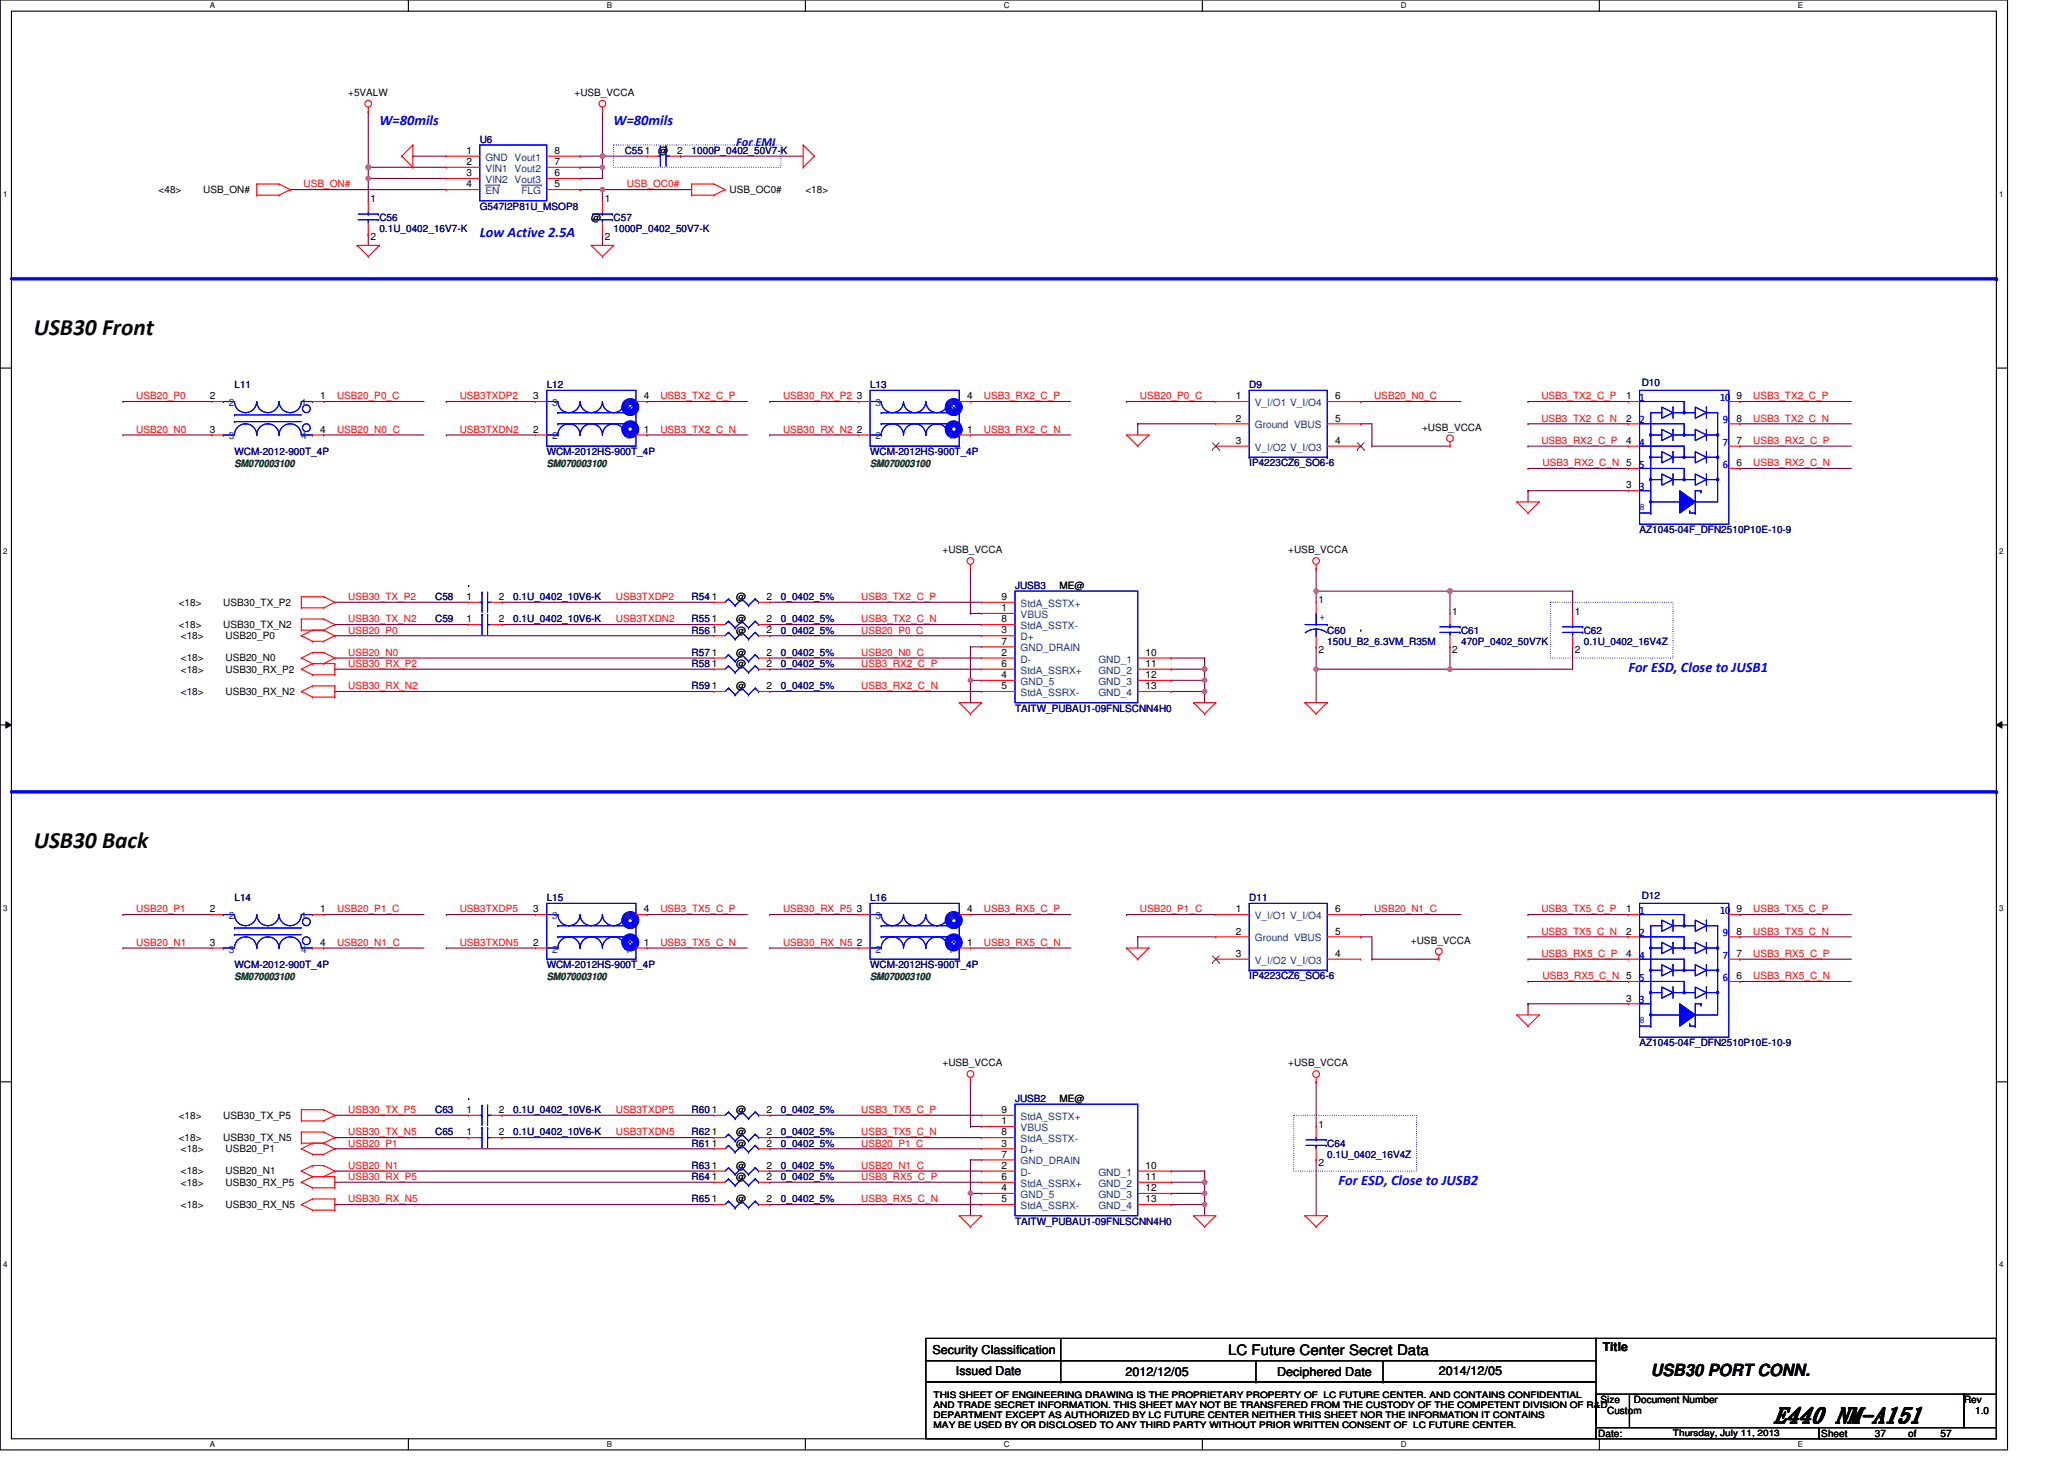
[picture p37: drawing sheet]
<svg xmlns="http://www.w3.org/2000/svg" width="297mm" height="210mm" viewBox="0 0 297 210" stroke-linecap="round" stroke-linejoin="round" font-family="sans-serif">
<defs><g id="words">
<g font-size="3.4">
<text x="4.8" y="48">USB30 Front</text>
<text x="4.8" y="121.6">USB30 Back</text>
</g>
<text font-size="3" x="254.6" y="204.1">E440 NM-A151</text>
<text font-size="2.4" x="236.9" y="197.4">USB30 PORT CONN.</text>
<g font-size="2.1" fill="#00f">
<text x="54.4" y="18">W=80mils</text>
<text x="88" y="18">W=80mils</text>
<text x="68.8" y="34">Low Active 2.5A</text>
<text x="233.7" y="96.4">For ESD, Close to JUSB1</text>
<text x="192.1" y="170">For ESD, Close to JUSB2</text>
</g>
<text font-size="2.1" x="176.2" y="194.4">LC Future Center Secret Data</text>
<text font-size="1.8" fill="#00f" x="105.7" y="20.9">For EMI</text>
<g font-size="1.8">
<text x="133.8" y="194.3">Security Classification</text>
<text x="137.2" y="197.3">Issued Date</text>
<text x="161.5" y="197.5">2012/12/05</text>
<text x="183.3" y="197.5">Deciphered Date</text>
<text x="206.5" y="197.3">2014/12/05</text>
<text x="230" y="193.8">Title</text>
</g>
<g font-size="1.4">
<text x="50" y="13.8">+5VALW</text>
<text x="82.4" y="13.8">+USB_VCCA</text>
<text x="66.9" y="22.1">1</text>
<text x="66.9" y="23.7">2</text>
<text x="79.6" y="23.7">7</text>
<text x="79.6" y="22.1">8</text>
<text x="94.5" y="22.1">@</text>
<text x="97.2" y="22.1">2</text>
<text x="22.8" y="27.7">&lt;48&gt;</text>
<text x="29.2" y="27.7">USB_ON#</text>
<text x="53.2" y="29">1</text>
<text x="66.9" y="25.3">3</text>
<text x="66.9" y="26.9">4</text>
<text x="79.6" y="26.9">5</text>
<text x="79.6" y="25.3">6</text>
<text x="86.8" y="29">1</text>
<text x="104.7" y="27.7">USB_OC0#</text>
<text x="115.6" y="27.7">&lt;18&gt;</text>
<text x="53.2" y="34.4">2</text>
<text x="84.8" y="31.7">@</text>
<text x="86.8" y="34.4">2</text>
<text x="30.1" y="57.3">2</text>
<text x="46" y="57.3">1</text>
<text x="76.5" y="57.3">3</text>
<text x="92.4" y="57.3">4</text>
<text x="122.9" y="57.3">3</text>
<text x="138.8" y="57.3">4</text>
<text x="177.3" y="57.3">1</text>
<text x="191.6" y="57.3">6</text>
<text x="233.3" y="57.3">1</text>
<text x="249.2" y="57.3">9</text>
<text x="30.1" y="62.1">3</text>
<text x="46" y="62.1">4</text>
<text x="76.5" y="62.1">2</text>
<text x="92.4" y="62.1">1</text>
<text x="122.9" y="62.1">2</text>
<text x="138.8" y="62.1">1</text>
<text x="177.3" y="63.7">3</text>
<text x="177.3" y="60.5">2</text>
<text x="191.6" y="63.7">4</text>
<text x="191.6" y="60.5">5</text>
<text x="204.1" y="61.8">+USB_VCCA</text>
<text x="233.3" y="63.7">4</text>
<text x="233.3" y="60.5">2</text>
<text x="249.2" y="63.7">7</text>
<text x="249.2" y="60.5">8</text>
<text x="233.3" y="70.1">3</text>
<text x="249.2" y="66.9">6</text>
<text x="135.3" y="79.4">+USB_VCCA</text>
<text x="184.9" y="79.4">+USB_VCCA</text>
<text x="25.6" y="86.9">&lt;18&gt;</text>
<text x="32" y="86.9">USB30_TX_P2</text>
<text x="66.9" y="86.1">1</text>
<text x="66.9" y="89.3">1</text>
<text x="71.6" y="86.1">2</text>
<text x="71.6" y="89.3">2</text>
<text x="105.7" y="86.1">@</text>
<text x="105.7" y="89.3">@</text>
<text x="110" y="86.1">2</text>
<text x="110" y="89.3">2</text>
<text x="143.7" y="87.7">1</text>
<text x="143.7" y="89.3">8</text>
<text x="143.7" y="86.1">9</text>
<text x="152.1" y="84.5">ME@</text>
<text x="189.2" y="86.6">1</text>
<text x="208.4" y="88.2">1</text>
<text x="226" y="88.2">1</text>
<text x="25.6" y="90.1">&lt;18&gt;</text>
<text x="26" y="94.9">&lt;18&gt;</text>
<text x="26" y="91.7">&lt;18&gt;</text>
<text x="32" y="90.1">USB30_TX_N2</text>
<text x="32.4" y="94.9">USB20_N0</text>
<text x="32.4" y="91.7">USB20_P0</text>
<text x="105.7" y="95.7">@</text>
<text x="105.7" y="90.9">@</text>
<text x="105.7" y="94.1">@</text>
<text x="110" y="95.7">2</text>
<text x="110" y="90.9">2</text>
<text x="110" y="94.1">2</text>
<text x="143.7" y="90.9">3</text>
<text x="143.7" y="94.1">2</text>
<text x="143.7" y="92.5">7</text>
<text x="143.7" y="95.7">6</text>
<text x="164.4" y="95.7">11</text>
<text x="164.4" y="94.1">10</text>
<text x="189.2" y="93.6">2</text>
<text x="208.4" y="93.6">2</text>
<text x="226" y="93.6">2</text>
<text x="26" y="99.7">&lt;18&gt;</text>
<text x="26" y="96.5">&lt;18&gt;</text>
<text x="32.4" y="99.7">USB30_RX_N2</text>
<text x="32.4" y="96.5">USB30_RX_P2</text>
<text x="105.7" y="98.9">@</text>
<text x="110" y="98.9">2</text>
<text x="143.7" y="97.3">4</text>
<text x="143.7" y="98.9">5</text>
<text x="164.4" y="98.9">13</text>
<text x="164.4" y="97.3">12</text>
<text x="30.1" y="130.9">2</text>
<text x="46" y="130.9">1</text>
<text x="76.5" y="130.9">3</text>
<text x="92.4" y="130.9">4</text>
<text x="122.9" y="130.9">3</text>
<text x="138.8" y="130.9">4</text>
<text x="177.3" y="130.9">1</text>
<text x="191.6" y="130.9">6</text>
<text x="233.3" y="130.9">1</text>
<text x="249.2" y="130.9">9</text>
<text x="30.1" y="135.7">3</text>
<text x="46" y="135.7">4</text>
<text x="76.5" y="135.7">2</text>
<text x="92.4" y="135.7">1</text>
<text x="122.9" y="135.7">2</text>
<text x="138.8" y="135.7">1</text>
<text x="177.3" y="137.3">3</text>
<text x="177.3" y="134.1">2</text>
<text x="191.6" y="137.3">4</text>
<text x="191.6" y="134.1">5</text>
<text x="202.5" y="135.4">+USB_VCCA</text>
<text x="233.3" y="137.3">4</text>
<text x="233.3" y="134.1">2</text>
<text x="249.2" y="137.3">7</text>
<text x="249.2" y="134.1">8</text>
<text x="233.3" y="143.7">3</text>
<text x="249.2" y="140.5">6</text>
<text x="135.3" y="153">+USB_VCCA</text>
<text x="184.9" y="153">+USB_VCCA</text>
<text x="25.6" y="160.5">&lt;18&gt;</text>
<text x="32" y="160.5">USB30_TX_P5</text>
<text x="66.9" y="159.7">1</text>
<text x="71.6" y="159.7">2</text>
<text x="105.7" y="159.7">@</text>
<text x="110" y="159.7">2</text>
<text x="143.7" y="161.3">1</text>
<text x="143.7" y="159.7">9</text>
<text x="152.1" y="158.1">ME@</text>
<text x="189.2" y="161.8">1</text>
<text x="25.6" y="163.7">&lt;18&gt;</text>
<text x="26" y="165.3">&lt;18&gt;</text>
<text x="32" y="163.7">USB30_TX_N5</text>
<text x="32.4" y="165.3">USB20_P1</text>
<text x="66.9" y="162.9">1</text>
<text x="71.6" y="162.9">2</text>
<text x="105.7" y="162.9">@</text>
<text x="105.7" y="164.5">@</text>
<text x="105.7" y="167.7">@</text>
<text x="110" y="162.9">2</text>
<text x="110" y="164.5">2</text>
<text x="110" y="167.7">2</text>
<text x="143.7" y="162.9">8</text>
<text x="143.7" y="164.5">3</text>
<text x="143.7" y="167.7">2</text>
<text x="143.7" y="166.1">7</text>
<text x="164.4" y="167.7">10</text>
<text x="189.2" y="167.2">2</text>
<text x="26" y="173.3">&lt;18&gt;</text>
<text x="26" y="170.1">&lt;18&gt;</text>
<text x="26" y="168.5">&lt;18&gt;</text>
<text x="32.4" y="173.3">USB30_RX_N5</text>
<text x="32.4" y="170.1">USB30_RX_P5</text>
<text x="32.4" y="168.5">USB20_N1</text>
<text x="105.7" y="169.3">@</text>
<text x="105.7" y="172.5">@</text>
<text x="110" y="169.3">2</text>
<text x="110" y="172.5">2</text>
<text x="143.7" y="170.9">4</text>
<text x="143.7" y="172.5">5</text>
<text x="143.7" y="169.3">6</text>
<text x="164.4" y="169.3">11</text>
<text x="164.4" y="172.5">13</text>
<text x="164.4" y="170.9">12</text>
<text x="229.7" y="201.3">Size</text>
<text x="230.6" y="202.9">Custom</text>
<text x="234.5" y="201.3">Document Number</text>
<text x="281.8" y="201.3">Rev</text>
<text x="283.4" y="202.9">1.0</text>
<text x="229.4" y="206.1">Date:</text>
<text x="261.4" y="206.1">Sheet</text>
<text x="269" y="206.1">37</text>
<text x="273.8" y="206.1">of</text>
<text x="278.5" y="206.1">57</text>
</g>
<g font-size="1.4" fill="#000080">
<text x="68.8" y="20.5">U6</text>
<text x="89.7" y="22.1">C551</text>
<text x="99.3" y="22.1">1000P_0402_50V7-K</text>
<text x="54.4" y="31.7">C56</text>
<text x="54.4" y="33.3">0.1U_0402_16V7-K</text>
<text x="68.8" y="30.1">G547I2P81U_MSOP8</text>
<text x="88" y="31.7">C57</text>
<text x="88" y="33.3">1000P_0402_50V7-K</text>
<text x="33.6" y="55.7">L11</text>
<text x="78.4" y="55.7">L12</text>
<text x="124.9" y="55.7">L13</text>
<text x="179.3" y="55.7">D9</text>
<text x="235.6" y="55.4">D10</text>
<text x="33.6" y="65.3">WCM-2012-900T_4P</text>
<text x="78.4" y="65.3">WCM-2012HS-900T_4P</text>
<text x="124.9" y="65.3">WCM-2012HS-900T_4P</text>
<text x="179.3" y="66.9">IP4223CZ6_SO6-6</text>
<text x="235.3" y="76.5">AZ1045-04F_DFN2510P10E-10-9</text>
<text x="62.4" y="86.1">C58</text>
<text x="62.4" y="89.3">C59</text>
<text x="73.6" y="86.1">0.1U_0402_10V6-K</text>
<text x="73.6" y="89.3">0.1U_0402_10V6-K</text>
<text x="99.3" y="86.1">R541</text>
<text x="99.3" y="89.3">R551</text>
<text x="112.1" y="86.1">0_0402_5%</text>
<text x="112.1" y="89.3">0_0402_5%</text>
<text x="145.7" y="84.5">JUSB3</text>
<text x="99.3" y="95.7">R581</text>
<text x="99.3" y="90.9">R561</text>
<text x="99.3" y="94.1">R571</text>
<text x="112.1" y="95.7">0_0402_5%</text>
<text x="112.1" y="90.9">0_0402_5%</text>
<text x="112.1" y="94.1">0_0402_5%</text>
<text x="190.5" y="90.9">C60</text>
<text x="190.5" y="92.5">150U_B2_6.3VM_R35M</text>
<text x="209.7" y="90.9">C61</text>
<text x="209.7" y="92.5">470P_0402_50V7K</text>
<text x="227.3" y="90.9">C62</text>
<text x="227.3" y="92.5">0.1U_0402_16V4Z</text>
<text x="99.3" y="98.9">R591</text>
<text x="112.1" y="98.9">0_0402_5%</text>
<text x="145.7" y="102.1">TAITW_PUBAU1-09FNLSCNN4H0</text>
<text x="33.6" y="129.3">L14</text>
<text x="78.4" y="129.3">L15</text>
<text x="124.9" y="129.3">L16</text>
<text x="179.3" y="129.3">D11</text>
<text x="235.6" y="129">D12</text>
<text x="33.6" y="138.9">WCM-2012-900T_4P</text>
<text x="78.4" y="138.9">WCM-2012HS-900T_4P</text>
<text x="124.9" y="138.9">WCM-2012HS-900T_4P</text>
<text x="179.3" y="140.5">IP4223CZ6_SO6-6</text>
<text x="235.3" y="150.1">AZ1045-04F_DFN2510P10E-10-9</text>
<text x="62.4" y="159.7">C63</text>
<text x="73.6" y="159.7">0.1U_0402_10V6-K</text>
<text x="99.3" y="159.7">R601</text>
<text x="112.1" y="159.7">0_0402_5%</text>
<text x="145.7" y="158.1">JUSB2</text>
<text x="62.4" y="162.9">C65</text>
<text x="73.6" y="162.9">0.1U_0402_10V6-K</text>
<text x="99.3" y="162.9">R621</text>
<text x="99.3" y="164.5">R611</text>
<text x="99.3" y="167.7">R631</text>
<text x="112.1" y="162.9">0_0402_5%</text>
<text x="112.1" y="164.5">0_0402_5%</text>
<text x="112.1" y="167.7">0_0402_5%</text>
<text x="190.5" y="164.5">C64</text>
<text x="190.5" y="166.1">0.1U_0402_16V4Z</text>
<text x="99.3" y="169.3">R641</text>
<text x="99.3" y="172.5">R651</text>
<text x="112.1" y="169.3">0_0402_5%</text>
<text x="112.1" y="172.5">0_0402_5%</text>
<text x="145.7" y="175.7">TAITW_PUBAU1-09FNLSCNN4H0</text>
</g>
<g font-size="1.4" fill="#004080">
<text x="69.6" y="23.1">GND Vout1</text>
<text x="69.6" y="26.3">VIN2 Vout3</text>
<text x="69.6" y="27.9">EN</text>
<text x="69.6" y="24.7">VIN1 Vout2</text>
<text x="74.8" y="27.9">FLG</text>
<text x="32.8" y="58.3">2</text>
<text x="43.2" y="58.3">1</text>
<text x="79.2" y="58.3">3</text>
<text x="89.6" y="58.3">4</text>
<text x="125.7" y="58.3">3</text>
<text x="136" y="58.3">4</text>
<text x="180.1" y="58.3">V_I/O1 V_I/O4</text>
<text x="32.8" y="63.1">3</text>
<text x="43.2" y="63.1">4</text>
<text x="79.2" y="63.1">2</text>
<text x="89.6" y="63.1">1</text>
<text x="125.7" y="63.1">2</text>
<text x="136" y="63.1">1</text>
<text x="180.1" y="64.7">V_I/O2 V_I/O3</text>
<text x="180.1" y="61.5">Ground VBUS</text>
<text x="146.5" y="88.7">VBUS</text>
<text x="146.5" y="87.1">StdA_SSTX+</text>
<text x="146.5" y="90.3">StdA_SSTX-</text>
<text x="146.5" y="91.9">D+</text>
<text x="146.5" y="95.1">D-</text>
<text x="146.5" y="93.5">GND_DRAIN</text>
<text x="157.6" y="95.1">GND_1</text>
<text x="146.5" y="98.3">GND_5</text>
<text x="146.5" y="99.9">StdA_SSRX-</text>
<text x="146.5" y="96.7">StdA_SSRX+</text>
<text x="157.6" y="96.7">GND_2</text>
<text x="157.6" y="99.9">GND_4</text>
<text x="157.6" y="98.3">GND_3</text>
<text x="32.8" y="131.9">2</text>
<text x="43.2" y="131.9">1</text>
<text x="79.2" y="131.9">3</text>
<text x="89.6" y="131.9">4</text>
<text x="125.7" y="131.9">3</text>
<text x="136" y="131.9">4</text>
<text x="180.1" y="131.9">V_I/O1 V_I/O4</text>
<text x="32.8" y="136.7">3</text>
<text x="43.2" y="136.7">4</text>
<text x="79.2" y="136.7">2</text>
<text x="89.6" y="136.7">1</text>
<text x="125.7" y="136.7">2</text>
<text x="136" y="136.7">1</text>
<text x="180.1" y="135.1">Ground VBUS</text>
<text x="180.1" y="138.3">V_I/O2 V_I/O3</text>
<text x="146.5" y="160.7">StdA_SSTX+</text>
<text x="146.5" y="162.3">VBUS</text>
<text x="146.5" y="163.9">StdA_SSTX-</text>
<text x="146.5" y="165.5">D+</text>
<text x="146.5" y="167.1">GND_DRAIN</text>
<text x="146.5" y="168.7">D-</text>
<text x="146.5" y="171.9">GND_5</text>
<text x="146.5" y="173.5">StdA_SSRX-</text>
<text x="146.5" y="170.3">StdA_SSRX+</text>
<text x="157.6" y="170.3">GND_2</text>
<text x="157.6" y="168.7">GND_1</text>
<text x="157.6" y="173.5">GND_4</text>
<text x="157.6" y="171.9">GND_3</text>
</g>
<g font-size="1.4" fill="#f00">
<text x="43.6" y="26.9">USB_ON#</text>
<text x="90" y="26.9">USB_OC0#</text>
<text x="19.6" y="57.3">USB20_P0</text>
<text x="48.4" y="57.3">USB20_P0_C</text>
<text x="66" y="57.3">USB3TXDP2</text>
<text x="94.8" y="57.3">USB3_TX2_C_P</text>
<text x="112.4" y="57.3">USB30_RX_P2</text>
<text x="141.2" y="57.3">USB3_RX2_C_P</text>
<text x="163.6" y="57.3">USB20_P0_C</text>
<text x="197.2" y="57.3">USB20_N0_C</text>
<text x="221.2" y="57.3">USB3_TX2_C_P</text>
<text x="251.6" y="57.3">USB3_TX2_C_P</text>
<text x="19.6" y="62.1">USB20_N0</text>
<text x="48.4" y="62.1">USB20_N0_C</text>
<text x="66" y="62.1">USB3TXDN2</text>
<text x="94.8" y="62.1">USB3_TX2_C_N</text>
<text x="112.4" y="62.1">USB30_RX_N2</text>
<text x="141.2" y="62.1">USB3_RX2_C_N</text>
<text x="221.2" y="63.7">USB3_RX2_C_P</text>
<text x="221.2" y="60.5">USB3_TX2_C_N</text>
<text x="251.6" y="63.7">USB3_RX2_C_P</text>
<text x="251.6" y="60.5">USB3_TX2_C_N</text>
<text x="221.3" y="66.9">USB3_RX2_C_N 5</text>
<text x="251.6" y="66.9">USB3_RX2_C_N</text>
<text x="50" y="89.3">USB30_TX_N2</text>
<text x="50" y="86.1">USB30_TX_P2</text>
<text x="88.4" y="89.3">USB3TXDN2</text>
<text x="88.4" y="86.1">USB3TXDP2</text>
<text x="123.6" y="86.1">USB3_TX2_C_P</text>
<text x="123.6" y="89.3">USB3_TX2_C_N</text>
<text x="50" y="95.7">USB30_RX_P2</text>
<text x="50" y="94.1">USB20_N0</text>
<text x="50" y="90.9">USB20_P0</text>
<text x="123.6" y="94.1">USB20_N0_C</text>
<text x="123.6" y="90.9">USB20_P0_C</text>
<text x="123.6" y="95.7">USB3_RX2_C_P</text>
<text x="50" y="98.9">USB30_RX_N2</text>
<text x="123.6" y="98.9">USB3_RX2_C_N</text>
<text x="19.6" y="130.9">USB20_P1</text>
<text x="48.4" y="130.9">USB20_P1_C</text>
<text x="66" y="130.9">USB3TXDP5</text>
<text x="94.8" y="130.9">USB3_TX5_C_P</text>
<text x="112.4" y="130.9">USB30_RX_P5</text>
<text x="141.2" y="130.9">USB3_RX5_C_P</text>
<text x="163.6" y="130.9">USB20_P1_C</text>
<text x="197.2" y="130.9">USB20_N1_C</text>
<text x="221.2" y="130.9">USB3_TX5_C_P</text>
<text x="251.6" y="130.9">USB3_TX5_C_P</text>
<text x="19.6" y="135.7">USB20_N1</text>
<text x="48.4" y="135.7">USB20_N1_C</text>
<text x="66" y="135.7">USB3TXDN5</text>
<text x="94.8" y="135.7">USB3_TX5_C_N</text>
<text x="112.4" y="135.7">USB30_RX_N5</text>
<text x="141.2" y="135.7">USB3_RX5_C_N</text>
<text x="221.2" y="137.3">USB3_RX5_C_P</text>
<text x="221.2" y="134.1">USB3_TX5_C_N</text>
<text x="251.6" y="137.3">USB3_RX5_C_P</text>
<text x="251.6" y="134.1">USB3_TX5_C_N</text>
<text x="221.3" y="140.5">USB3_RX5_C_N 5</text>
<text x="251.6" y="140.5">USB3_RX5_C_N</text>
<text x="50" y="159.7">USB30_TX_P5</text>
<text x="88.4" y="159.7">USB3TXDP5</text>
<text x="123.6" y="159.7">USB3_TX5_C_P</text>
<text x="50" y="162.9">USB30_TX_N5</text>
<text x="50" y="167.7">USB20_N1</text>
<text x="50" y="164.5">USB20_P1</text>
<text x="88.4" y="162.9">USB3TXDN5</text>
<text x="123.6" y="167.7">USB20_N1_C</text>
<text x="123.6" y="162.9">USB3_TX5_C_N</text>
<text x="123.6" y="164.5">USB20_P1_C</text>
<text x="50" y="169.3">USB30_RX_P5</text>
<text x="50" y="172.5">USB30_RX_N5</text>
<text x="123.6" y="169.3">USB3_RX5_C_P</text>
<text x="123.6" y="172.5">USB3_RX5_C_N</text>
</g>
<g font-size="1.4" fill="#00f">
<text x="235.3" y="57.6">1</text>
<text x="246.8" y="57.6">10</text>
<text x="235.3" y="64">4</text>
<text x="235.3" y="60.8">2</text>
<text x="247.2" y="64">7</text>
<text x="247.2" y="60.8">9</text>
<text x="235.3" y="67.2">5</text>
<text x="235.3" y="70.4">3</text>
<text x="247.2" y="67.2">6</text>
<text x="235.3" y="73.2">8</text>
<text x="189.3" y="89">+</text>
<text x="235.3" y="131.2">1</text>
<text x="246.8" y="131.2">10</text>
<text x="235.3" y="137.6">4</text>
<text x="235.3" y="134.4">2</text>
<text x="247.2" y="137.6">7</text>
<text x="247.2" y="134.4">9</text>
<text x="235.3" y="140.8">5</text>
<text x="235.3" y="144">3</text>
<text x="247.2" y="140.8">6</text>
<text x="235.3" y="146.8">8</text>
</g>
<g font-size="1.4" fill="#008000">
<text x="33.6" y="66.9">SM070003100</text>
<text x="78.4" y="66.9">SM070003100</text>
<text x="124.9" y="66.9">SM070003100</text>
<text x="33.6" y="140.5">SM070003100</text>
<text x="78.4" y="140.5">SM070003100</text>
<text x="124.9" y="140.5">SM070003100</text>
</g>
<g font-size="1.3">
<text x="134" y="200.5">THIS SHEET OF ENGINEERING DRAWING IS THE PROPRIETARY PROPERTY OF LC FUTURE CENTER. AND CONTAINS CONFIDENTIAL</text>
<text x="134" y="202">AND TRADE SECRET INFORMATION. THIS SHEET MAY NOT BE TRANSFERED FROM THE CUSTODY OF THE COMPETENT DIVISION OF R&amp;D</text>
<text x="134" y="203.5">DEPARTMENT EXCEPT AS AUTHORIZED BY LC FUTURE CENTER NEITHER THIS SHEET NOR THE INFORMATION IT CONTAINS</text>
<text x="134" y="204.9">MAY BE USED BY OR DISCLOSED TO ANY THIRD PARTY WITHOUT PRIOR WRITTEN CONSENT OF LC FUTURE CENTER.</text>
<text x="240.1" y="206">Thursday, July 11, 2013</text>
</g>
<g font-size="1.1">
<text x="30.1" y="1.2">A</text>
<text x="87.1" y="1.2">B</text>
<text x="144.1" y="1.2">C</text>
<text x="201" y="1.2">D</text>
<text x="258" y="1.2">E</text>
<text x=".4" y="28.2">1</text>
<text x="286.9" y="28.2">1</text>
<text x=".4" y="79.4">2</text>
<text x="286.9" y="79.4">2</text>
<text x=".4" y="130.6">3</text>
<text x="286.9" y="130.6">3</text>
<text x=".4" y="181.9">4</text>
<text x="286.9" y="181.9">4</text>
<text x="30.1" y="207.6">A</text>
<text x="87.1" y="207.6">B</text>
<text x="144.1" y="207.6">C</text>
<text x="201" y="207.6">D</text>
<text x="258" y="207.6">E</text>
</g>
</g></defs>
<path d="M0 0h288.1v208h-288.1zM1.6 1.6h284.9v204.8h-284.9z" fill="none" stroke="#000" stroke-width=".16"/>
<g fill="#fff">
<path d="M30.1 .2h.8v1.2h-.8z"/>
<path d="M30.1 206.6h.8v1.3h-.8z"/>
</g>
<path d="M58.6 0v1.6M58.6 206.4v1.6" fill="none" stroke="#000" stroke-width=".16"/>
<g fill="#fff">
<path d="M87.1 .2h.7v1.2h-.7z"/>
<path d="M87.1 206.6h.7v1.3h-.7z"/>
</g>
<path d="M115.6 0v1.6M115.6 206.4v1.6" fill="none" stroke="#000" stroke-width=".16"/>
<g fill="#fff">
<path d="M144.1 .2h.8v1.2h-.8z"/>
<path d="M144.1 206.6h.8v1.3h-.8z"/>
</g>
<path d="M172.5 0v1.6M172.5 206.4v1.6" fill="none" stroke="#000" stroke-width=".16"/>
<g fill="#fff">
<path d="M201 .2h.8v1.2h-.8z"/>
<path d="M201 206.6h.8v1.3h-.8z"/>
</g>
<path d="M229.5 0v1.6M229.5 206.4v1.6" fill="none" stroke="#000" stroke-width=".16"/>
<g fill="#fff">
<path d="M258 .2h.7v1.2h-.7z"/>
<path d="M258 206.6h.7v1.3h-.7z"/>
<path d="M.4 27.2h.7v1.3h-.7z"/>
<path d="M286.9 27.2h.6v1.3h-.6z"/>
<path d="M.4 78.4h.7v1.3h-.7z"/>
<path d="M286.9 78.4h.6v1.3h-.6z"/>
</g>
<path d="M0 52.8h1.6M286.5 52.8h1.6" fill="none" stroke="#000" stroke-width=".16"/>
<g fill="#fff">
<path d="M.4 129.6h.7v1.3h-.7z"/>
<path d="M286.9 129.6h.6v1.3h-.6z"/>
</g>
<path d="M0 104h1.6M286.5 104h1.6" fill="none" stroke="#000" stroke-width=".16"/>
<path d="M.8 103.5l.8 .5-.8 .5zM286.5 104l.8-.5v1z" fill="#000"/>
<path d="M.8 103.5l.8 .5-.8 .5zM286.5 104l.8-.5v1z" fill="none" stroke="#000" stroke-width=".14"/>
<g fill="#fff">
<path d="M.4 180.8h.7v1.3h-.7z"/>
<path d="M286.9 180.8h.6v1.3h-.6z"/>
</g>
<path d="M0 155.2h1.6M286.5 155.2h1.6" fill="none" stroke="#000" stroke-width=".16"/>
<path d="M88 20.8h24.1v3.2h-24.1zM222.5 86.4h17.6v8h-17.6z" fill="none" stroke="#00f" stroke-width=".16" stroke-dasharray="0 .3"/>
<path d="M1.6 40h284.9" fill="none" stroke="#00f" stroke-width=".48"/>
<circle cx="286.5" cy="40" r=".24" fill="#00f"/>
<path d="M1.6 113.6h284.9" fill="none" stroke="#00f" stroke-width=".48"/>
<circle cx="286.5" cy="113.6" r=".24" fill="#00f"/>
<path d="M67.2 84h.1M195.3 90.4h.1M67.2 157.6h.1" fill="none" stroke="#000" stroke-width=".16"/>
<path d="M185.7 160h17.6v8h-17.6z" fill="none" stroke="#00f" stroke-width=".16" stroke-dasharray="0 .3"/>
<g fill="none" stroke="#800040" stroke-width=".16">
<path d="M219.3 57.6h.1M219.3 57.6h14.4M249.7 57.6h.1M249.7 57.6h16M219.3 70.4h.1M219.3 64h.1M219.3 60.8h.1M219.3 67.2h.1M219.3 70.4h14.4M219.3 70.4v1.6M219.3 64h14.4M219.3 67.2h14.4"/>
<path d="M219.3 60.8h14.4M249.7 64h.1M249.7 67.2h.1M249.7 60.8h.1M249.7 64h16M249.7 67.2h16M249.7 60.8h16M208.1 84.8h.1M208.1 84.8v3.2"/>
</g>
<circle cx="208.1" cy="84.8" r=".31" fill="#f0f"/>
<circle cx="208.1" cy="84.8" r=".31" fill="none" stroke="#f0f" stroke-width=".16"/>
<path d="M188.9 84.8h.1M188.9 84.8h19.2" fill="none" stroke="#800040" stroke-width=".16"/>
<circle cx="188.9" cy="84.8" r=".31" fill="#f0f"/>
<circle cx="188.9" cy="84.8" r=".31" fill="none" stroke="#f0f" stroke-width=".16"/>
<path d="M188.9 81.6h.1M188.9 81.6v3.2M208.1 84.8h.1M208.1 84.8h17.6" fill="none" stroke="#800040" stroke-width=".16"/>
<circle cx="208.1" cy="84.8" r=".31" fill="#f0f"/>
<circle cx="208.1" cy="84.8" r=".31" fill="none" stroke="#f0f" stroke-width=".16"/>
<path d="M188.9 92.8h.1M188.9 92.8v3.2M208.1 92.8h.1M208.1 96h.1M208.1 92.8v3.2M225.7 84.8h.1M225.7 92.8h.1M225.7 84.8v3.2M225.7 92.8v3.2h-17.6" fill="none" stroke="#800040" stroke-width=".16"/>
<circle cx="208.1" cy="96" r=".31" fill="#f0f"/>
<circle cx="208.1" cy="96" r=".31" fill="none" stroke="#f0f" stroke-width=".16"/>
<path d="M188.9 96h.1M188.9 96h19.2" fill="none" stroke="#800040" stroke-width=".16"/>
<circle cx="188.9" cy="96" r=".31" fill="#f0f"/>
<circle cx="188.9" cy="96" r=".31" fill="none" stroke="#f0f" stroke-width=".16"/>
<path d="M168.1 99.2h.1M168.1 99.2h4.8" fill="none" stroke="#800040" stroke-width=".16"/>
<circle cx="172.9" cy="99.2" r=".31" fill="#f0f"/>
<circle cx="172.9" cy="99.2" r=".31" fill="none" stroke="#f0f" stroke-width=".16"/>
<path d="M168.1 97.6h.1M172.9 96h.1M172.9 96v1.6h-4.8" fill="none" stroke="#800040" stroke-width=".16"/>
<circle cx="172.9" cy="96" r=".31" fill="#f0f"/>
<circle cx="172.9" cy="96" r=".31" fill="none" stroke="#f0f" stroke-width=".16"/>
<path d="M168.1 96h.1M168.1 96h4.8" fill="none" stroke="#800040" stroke-width=".16"/>
<circle cx="172.9" cy="96" r=".31" fill="#f0f"/>
<circle cx="172.9" cy="96" r=".31" fill="none" stroke="#f0f" stroke-width=".16"/>
<g fill="none" stroke="#800040" stroke-width=".16">
<path d="M83.2 24h.1M86.4 22.4h.1M86.4 22.4v1.6h-3.2M139.3 81.6h.1M139.3 88h.1M139.3 81.6v6.4M139.3 88h1.6M168.1 94.4h.1M168.1 94.4h4.8M172.9 99.2h.1M172.9 94.4h.1M172.9 94.4v1.6"/>
<path d="M172.9 99.2v1.6"/>
</g>
<circle cx="86.4" cy="24" r=".31" fill="#f0f"/>
<circle cx="86.4" cy="24" r=".31" fill="none" stroke="#f0f" stroke-width=".16"/>
<circle cx="86.4" cy="22.4" r=".31" fill="#f0f"/>
<circle cx="86.4" cy="22.4" r=".31" fill="none" stroke="#f0f" stroke-width=".16"/>
<path d="M86.4 16h.1M86.4 16v6.4h-3.2M83.2 22.4h.1M83.2 25.6h.1M86.4 24h.1M86.4 24v1.6h-3.2" fill="none" stroke="#800040" stroke-width=".16"/>
<circle cx="86.4" cy="22.4" r=".31" fill="#f0f"/>
<circle cx="86.4" cy="22.4" r=".31" fill="none" stroke="#f0f" stroke-width=".16"/>
<path d="M52.8 24h.1M52.8 24h11.2M86.4 33.6h.1M86.4 27.2h.1M86.4 27.2v1.6M86.4 33.6v1.6" fill="none" stroke="#800040" stroke-width=".16"/>
<circle cx="52.8" cy="24" r=".31" fill="#f0f"/>
<circle cx="52.8" cy="24" r=".31" fill="none" stroke="#f0f" stroke-width=".16"/>
<path d="M52.8 16h.1M52.8 16v8" fill="none" stroke="#800040" stroke-width=".16"/>
<circle cx="52.8" cy="24" r=".31" fill="#f0f"/>
<circle cx="52.8" cy="24" r=".31" fill="none" stroke="#f0f" stroke-width=".16"/>
<path d="M52.8 25.6h.1M52.8 25.6h11.2" fill="none" stroke="#800040" stroke-width=".16"/>
<circle cx="52.8" cy="25.6" r=".31" fill="#f0f"/>
<circle cx="52.8" cy="25.6" r=".31" fill="none" stroke="#f0f" stroke-width=".16"/>
<path d="M52.8 24h.1M52.8 24v1.6" fill="none" stroke="#800040" stroke-width=".16"/>
<circle cx="52.8" cy="24" r=".31" fill="#f0f"/>
<circle cx="52.8" cy="24" r=".31" fill="none" stroke="#f0f" stroke-width=".16"/>
<path d="M41.6 27.2h.1M41.6 27.2h22.4M59.2 22.4h.1M59.2 22.4h4.8M86.4 22.4h.1M86.4 22.4h6.5" fill="none" stroke="#800040" stroke-width=".16"/>
<circle cx="86.4" cy="22.4" r=".31" fill="#f0f"/>
<circle cx="86.4" cy="22.4" r=".31" fill="none" stroke="#f0f" stroke-width=".16"/>
<path d="M86.4 27.2h.1M86.4 27.2h12.9M97.7 22.4h.1M97.7 22.4h17.6" fill="none" stroke="#800040" stroke-width=".16"/>
<circle cx="86.4" cy="27.2" r=".31" fill="#f0f"/>
<circle cx="86.4" cy="27.2" r=".31" fill="none" stroke="#f0f" stroke-width=".16"/>
<path d="M52.8 25.6h.1M52.8 33.6h.1M52.8 25.6v3.2M52.8 33.6v1.6M83.2 27.2h.1M83.2 27.2h3.2M172.9 97.6h.1M172.9 97.6v1.6" fill="none" stroke="#800040" stroke-width=".16"/>
<circle cx="172.9" cy="97.6" r=".31" fill="#f0f"/>
<circle cx="172.9" cy="97.6" r=".31" fill="none" stroke="#f0f" stroke-width=".16"/>
<g fill="none" stroke="#800040" stroke-width=".16">
<path d="M48 89.6h.1M48 86.4h.1M48 96h.1M48 99.2h.1M48 89.6h19.2M48 86.4h19.2M48 96h54.5M48 99.2h54.5M219.3 131.2h.1M219.3 137.6h.1M219.3 134.4h.1M219.3 131.2h14.4"/>
<path d="M219.3 137.6h14.4M219.3 134.4h14.4M249.7 131.2h.1M249.7 137.6h.1M249.7 134.4h.1M249.7 131.2h16M249.7 137.6h16M249.7 134.4h16M219.3 144h.1M219.3 140.8h.1M219.3 144h14.4M219.3 144v1.6"/>
<path d="M219.3 140.8h14.4M249.7 140.8h.1M249.7 140.8h16M168.1 172.8h.1M168.1 172.8h4.8"/>
</g>
<circle cx="172.9" cy="172.8" r=".31" fill="#f0f"/>
<circle cx="172.9" cy="172.8" r=".31" fill="none" stroke="#f0f" stroke-width=".16"/>
<path d="M168.1 171.2h.1M172.9 169.6h.1M172.9 169.6v1.6h-4.8" fill="none" stroke="#800040" stroke-width=".16"/>
<circle cx="172.9" cy="169.6" r=".31" fill="#f0f"/>
<circle cx="172.9" cy="169.6" r=".31" fill="none" stroke="#f0f" stroke-width=".16"/>
<path d="M168.1 169.6h.1M168.1 169.6h4.8" fill="none" stroke="#800040" stroke-width=".16"/>
<circle cx="172.9" cy="169.6" r=".31" fill="#f0f"/>
<circle cx="172.9" cy="169.6" r=".31" fill="none" stroke="#f0f" stroke-width=".16"/>
<path d="M139.3 155.2h.1M139.3 155.2v6.4M139.3 161.6h.1M139.3 161.6h1.6M168.1 168h.1M168.1 168h4.8M172.9 172.8h.1M172.9 168h.1M172.9 171.2h.1M172.9 168v1.6M172.9 171.2v3.2" fill="none" stroke="#800040" stroke-width=".16"/>
<circle cx="172.9" cy="171.2" r=".31" fill="#f0f"/>
<circle cx="172.9" cy="171.2" r=".31" fill="none" stroke="#f0f" stroke-width=".16"/>
<g fill="none" stroke="#800040" stroke-width=".16">
<path d="M48 163.2h.1M48 160h.1M48 169.6h.1M48 172.8h.1M48 168h.1M48 163.2h19.2M48 160h19.2M48 169.6h54.5M48 172.8h54.5M48 168h54.5M72 163.2h.1M72 160h.1"/>
<path d="M72 163.2h30.5M72 160h30.5M110.5 168h.1M110.5 168h30.4M139.3 171.2h.1M139.3 171.2v3.2"/>
</g>
<circle cx="139.3" cy="171.2" r=".31" fill="#f0f"/>
<circle cx="139.3" cy="171.2" r=".31" fill="none" stroke="#f0f" stroke-width=".16"/>
<g fill="none" stroke="#800040" stroke-width=".16">
<path d="M48 94.4h.1M48 94.4h54.5M72 89.6h.1M72 86.4h.1M72 89.6h30.5M72 86.4h30.5M110.5 94.4h.1M110.5 94.4h30.4M139.3 97.6h.1M139.3 97.6v3.2M17.6 131.2h.1M17.6 136h.1"/>
<path d="M17.6 131.2h12.8M17.6 136h12.8M46.4 131.2h.1M46.4 136h.1M46.4 131.2h14.4M46.4 136h14.4M64 131.2h.1M64 136h.1M64 131.2h12.8M64 136h12.8M92.9 136h.1M92.9 131.2h.1"/>
<path d="M92.9 131.2h14.4M92.9 136h14.4M110.5 131.2h.1M110.5 136h.1M110.5 131.2h12.8M110.5 136h12.8M139.3 136h.1M139.3 131.2h.1M139.3 131.2h14.4M139.3 136h14.4M161.7 131.2h.1M161.7 131.2h12.8"/>
<path d="M163.3 134.4h.1M163.3 134.4h11.2M163.3 134.4v1.6M195.3 134.4h.1M195.3 134.4h1.6M188.9 155.2h.1M188.9 155.2v6.4M48 164.8h.1M48 164.8h54.5M110.5 160h.1M110.5 163.2h.1M110.5 164.8h.1"/>
<path d="M110.5 169.6h.1M110.5 172.8h.1M110.5 160h30.4M110.5 163.2h30.4M110.5 164.8h30.4M110.5 169.6h30.4M110.5 172.8h30.4M139.3 166.4h.1M139.3 171.2h.1M139.3 166.4v4.8M139.3 166.4h1.6M139.3 171.2h1.6"/>
<path d="M188.9 166.4h.1M188.9 166.4v8"/>
</g>
<circle cx="139.3" cy="97.6" r=".31" fill="#f0f"/>
<circle cx="139.3" cy="97.6" r=".31" fill="none" stroke="#f0f" stroke-width=".16"/>
<g fill="none" stroke="#800040" stroke-width=".16">
<path d="M17.6 57.6h.1M17.6 57.6h12.8M46.4 57.6h.1M46.4 57.6h14.4M64 57.6h.1M64 57.6h12.8M92.9 57.6h.1M92.9 57.6h14.4M110.5 57.6h.1M110.5 57.6h12.8M139.3 57.6h.1M139.3 57.6h14.4"/>
<path d="M161.7 57.6h.1M161.7 57.6h12.8M195.3 57.6h.1M195.3 57.6h14.4M17.6 62.4h.1M17.6 62.4h12.8M46.4 62.4h.1M46.4 62.4h14.4M64 62.4h.1M64 62.4h12.8M92.9 62.4h.1M92.9 62.4h14.4"/>
<path d="M110.5 62.4h.1M110.5 62.4h12.8M139.3 62.4h.1M139.3 62.4h14.4M163.3 60.8h.1M163.3 60.8h11.2M163.3 60.8v1.6M195.3 60.8h.1M195.3 60.8h1.6v3.2M196.9 64h.1M196.9 64h11.2M208.1 64h.1"/>
<path d="M48 91.2h.1M48 91.2h54.5M110.5 86.4h.1M110.5 89.6h.1M110.5 91.2h.1M110.5 96h.1M110.5 99.2h.1M110.5 86.4h30.4M110.5 89.6h30.4M110.5 91.2h30.4M110.5 96h30.4M110.5 99.2h30.4"/>
<path d="M139.3 92.8h.1M139.3 97.6h.1M139.3 92.8v4.8M139.3 92.8h1.6M139.3 97.6h1.6M188.9 96h.1M188.9 84.8h.1M188.9 84.8v1.6M188.9 96v4.8M195.3 131.2h.1M195.3 131.2h14.4M196.9 137.6h.1"/>
<path d="M196.9 134.4v3.2M196.9 137.6h9.6M206.5 137.6h.1"/>
</g>
<g fill="none" stroke="#f00" stroke-width=".16">
<path d="M52.8 16h.1M52.8 15.4v.6M86.4 16h.1M86.4 15.4v.6M36.8 28h.1M36.8 26.4h.1M36.8 26.4h3.2M36.8 28h3.2M36.8 26.4v1.6M40 26.4h.1M40 28h.1M40 26.4l1.6 .8"/>
<path d="M41.6 27.2h.1M41.6 27.2l-1.6 .8M51.2 35.2h.1M51.2 35.2h3.2M51.2 35.2l1.6 1.6M52.8 36.8h.1M52.8 28.8h.1M52.8 33.6h.1M52.8 28.8v1.6M52.8 32v1.6M54.4 35.2h.1M54.4 35.2l-1.6 1.6"/>
<path d="M57.6 22.4h.1M57.6 22.4l1.6 1.6M59.2 24h.1M59.2 20.8h.1M59.2 20.8v3.2M59.2 20.8l-1.6 1.6M84.8 35.2h.1M84.8 35.2h3.2M84.8 35.2l1.6 1.6M86.4 36.8h.1M88 35.2h.1M88 35.2l-1.6 1.6"/>
<path d="M99.3 26.4h.1M99.3 28h.1M99.3 26.4h3.2M99.3 28h3.2M99.3 26.4v1.6M102.5 26.4h.1M102.5 28h.1M102.5 26.4l1.6 .8M104.1 27.2h.1M104.1 27.2l-1.6 .8M115.3 20.8h.1M115.3 24h.1"/>
<path d="M115.3 20.8v3.2M115.3 20.8l1.6 1.6M116.9 22.4h.1M116.9 22.4l-1.6 1.6M161.7 62.4h.1M161.7 62.4h3.2M161.7 62.4l1.6 1.6M163.3 64h.1M164.9 62.4h.1M164.9 62.4l-1.6 1.6M208.1 64h.1M208.1 63.4v.6"/>
<path d="M217.7 72h.1M217.7 72h3.2M217.7 72l1.6 1.6M219.3 73.6h.1M220.9 72h.1M220.9 72l-1.6 1.6M43.2 88.8h.1M43.2 90.4h.1M43.2 85.6h.1M43.2 87.2h.1M43.2 99.2h.1M43.2 96h.1"/>
<path d="M43.2 94.4h.1M43.2 91.2h.1M43.2 88.8h3.2M43.2 85.6v1.6M43.2 88.8v1.6M43.2 90.4h3.2M43.2 85.6h3.2M43.2 87.2h3.2M43.2 99.2l1.6 .8M43.2 96l1.6 .8M43.2 94.4l1.6 .8M43.2 91.2l1.6 .8"/>
<path d="M44.8 98.4h.1M44.8 95.2h.1M44.8 96.8h.1M44.8 93.6h.1M44.8 90.4h.1M44.8 92h.1M44.8 98.4l-1.6 .8M44.8 98.4h3.2M44.8 95.2l-1.6 .8M44.8 95.2h3.2M44.8 96.8h3.2M44.8 93.6l-1.6 .8"/>
<path d="M44.8 93.6h1.6M44.8 90.4l-1.6 .8M44.8 92h1.6M46.4 88.8h.1M46.4 90.4h.1M46.4 85.6h.1M46.4 87.2h.1M46.4 93.6h.1M46.4 95.2h.1M46.4 92h.1M46.4 88.8l1.6 .8M46.4 85.6l1.6 .8"/>
<path d="M46.4 93.6l1.6 .8M46.4 90.4l1.6 .8M48 89.6h.1M48 86.4h.1M48 98.4h.1M48 95.2h.1M48 96.8h.1M48 94.4h.1M48 91.2h.1M48 89.6l-1.6 .8M48 86.4l-1.6 .8M48 95.2v1.6"/>
<path d="M48 98.4v1.6M48 94.4l-1.6 .8M48 91.2l-1.6 .8M102.5 96h.1M102.5 99.2h.1M102.5 86.4h.1M102.5 96h1.6M102.5 99.2h1.6M102.5 86.4h1.6M108.9 96h1.6M108.9 99.2h1.6M108.9 86.4h1.6"/>
<path d="M110.5 96h.1M110.5 99.2h.1M110.5 86.4h.1M139.3 81.6h.1M139.3 81v.6M188.9 81.6h.1M188.9 81v.6M208.1 88h.1M208.1 92.8h.1M208.1 88v1.6M208.1 91.2v1.6M225.7 88h.1"/>
<path d="M225.7 92.8h.1M225.7 88v1.6M225.7 91.2v1.6M44.8 100h.1M44.8 100h3.2M48 100h.1M137.7 100.8h.1M137.7 100.8h3.2M137.7 100.8l1.6 1.6M139.3 102.4h.1M140.9 100.8h.1M140.9 100.8l-1.6 1.6"/>
<path d="M171.3 100.8h.1M171.3 100.8h3.2M171.3 100.8l1.6 1.6M172.9 102.4h.1M174.5 100.8h.1M174.5 100.8l-1.6 1.6M187.3 100.8h.1M187.3 100.8h3.2M187.3 100.8l1.6 1.6M188.9 102.4h.1M190.5 100.8h.1M190.5 100.8l-1.6 1.6"/>
<path d="M30.4 136h.1M30.4 131.2h.1M30.4 136h1.6M30.4 131.2h1.6M44.8 136h1.6M44.8 131.2h1.6M46.4 131.2h.1M46.4 136h.1M161.7 136h.1M161.7 136h3.2M161.7 136l1.6 1.6M163.3 137.6h.1"/>
<path d="M164.9 136h.1M164.9 136l-1.6 1.6M206.5 137.6h.1M206.5 137v.6M43.2 159.2h.1M43.2 159.2v1.6M43.2 159.2h3.2M46.4 159.2h.1M46.4 159.2l1.6 .8M139.3 155.2h.1M139.3 154.6v.6M188.9 155.2h.1"/>
<path d="M188.9 154.6v.6M217.7 145.6h.1M217.7 145.6h3.2M217.7 145.6l1.6 1.6M219.3 147.2h.1M220.9 145.6h.1M220.9 145.6l-1.6 1.6M43.2 162.4h.1M43.2 164h.1M43.2 160.8h.1M43.2 172.8h.1M43.2 169.6h.1"/>
<path d="M43.2 168h.1M43.2 164.8h.1M43.2 162.4v1.6M43.2 162.4h3.2M43.2 164h3.2M43.2 160.8h3.2M43.2 172.8l1.6 .8M43.2 169.6l1.6 .8M43.2 168l1.6 .8M43.2 164.8l1.6 .8M44.8 172h.1M44.8 173.6h.1"/>
<path d="M44.8 168.8h.1M44.8 170.4h.1M44.8 167.2h.1M44.8 164h.1M44.8 165.6h.1M44.8 172l-1.6 .8M44.8 172h3.2M44.8 173.6h3.2M44.8 168.8l-1.6 .8M44.8 168.8h3.2M44.8 170.4h3.2M44.8 167.2l-1.6 .8"/>
<path d="M44.8 167.2h1.6M44.8 164l-1.6 .8M44.8 165.6h1.6M46.4 162.4h.1M46.4 164h.1M46.4 160.8h.1M46.4 167.2h.1M46.4 168.8h.1M46.4 165.6h.1M46.4 162.4l1.6 .8M46.4 167.2l1.6 .8M46.4 164l1.6 .8"/>
<path d="M48 163.2h.1M48 160h.1M48 172h.1M48 173.6h.1M48 168.8h.1M48 170.4h.1M48 168h.1M48 164.8h.1M48 168.8v1.6M48 172v1.6M48 163.2l-1.6 .8M48 160l-1.6 .8"/>
<path d="M48 168l-1.6 .8M48 164.8l-1.6 .8M67.2 160h.1M67.2 163.2h.1M67.2 160h1.6M67.2 163.2h1.6M70.4 160h1.6M70.4 163.2h1.6M72 160h.1M72 163.2h.1M102.5 163.2h.1M102.5 163.2h1.6"/>
<path d="M108.9 163.2h1.6M110.5 163.2h.1M137.7 174.4h.1M137.7 174.4h3.2M137.7 174.4l1.6 1.6M139.3 176h.1M140.9 174.4h.1M140.9 174.4l-1.6 1.6M171.3 174.4h.1M171.3 174.4h3.2M171.3 174.4l1.6 1.6M172.9 176h.1"/>
<path d="M174.5 174.4h.1M174.5 174.4l-1.6 1.6M187.3 174.4h.1M187.3 174.4h3.2M187.3 174.4l1.6 1.6M188.9 176h.1M188.9 161.6h.1M188.9 166.4h.1M188.9 161.6v1.6M188.9 164.8v1.6M190.5 174.4h.1M190.5 174.4l-1.6 1.6"/>
<circle cx="52.8" cy="14.9" r=".48"/>
<circle cx="86.4" cy="14.9" r=".48"/>
<circle cx="208.1" cy="62.9" r=".48"/>
<circle cx="139.3" cy="80.5" r=".48"/>
<circle cx="188.9" cy="80.5" r=".48"/>
<circle cx="206.5" cy="136.5" r=".48"/>
<circle cx="139.3" cy="154.1" r=".48"/>
<circle cx="188.9" cy="154.1" r=".48"/>
</g>
<g fill="none" stroke="#000" stroke-width=".16">
<path d="M132.9 192h96.1v3.2h-96.1zM132.9 195.2h96.1v3.1h-96.1zM132.9 198.3h96.1v8.1h-96.1zM152.2 195.2h.1M152.2 198.3h.1M152.2 192v6.3M180.2 198.3h.1M180.2 195.2v3.1M198.5 198.3h.1M198.5 195.2v3.1M228.9 192h57.6M286.5 192h.1"/>
<path d="M286.5 192v8M229 200h4.8v4.8h-4.8zM229 204.8h32v1.6h-32zM233.8 200h48v4.8h-48zM261 204.8h25.5v1.6h-25.5zM281.8 200h4.7v4.8h-4.7z"/>
</g>
<g fill="none" stroke="#00f" stroke-width=".16">
<path d="M51.4 31.5h2.9M51.4 30.7h2.9M52.8 30.7h.1M52.8 31.5h.1M52.8 30.4v.3M52.8 31.5v.5M54.3 31.5h.1M54.3 30.7h.1M78.4 57.6h1.6M80 57.6a1.59 1.59 0 0 0 1.7 1.6h-.1a1.61 1.61 0 0 0 1.6-1.6M80 57.6h.1M80 59.2h.1"/>
<path d="M80 59.2h9.7M83.2 57.6a1.59 1.59 0 0 0 1.7 1.6h-.1a1.62 1.62 0 0 0 1.6-1.6 1.59 1.59 0 0 0 1.7 1.6h-.1a1.61 1.61 0 0 0 1.6-1.6M89.7 57.6h.1M89.7 57.6h1.6M78.4 62.4h1.6M80 62.4h.1M80 62.4a1.59 1.59 0 0 1 1.7-1.6h-.1a1.59 1.59 0 0 1 1.6 1.6M80 60.8h.1M80 60.8h9.7M83.2 62.4a1.59 1.59 0 0 1 1.7-1.6h-.1a1.59 1.59 0 0 1 1.6 1.6 1.59 1.59 0 0 1 1.7-1.6h-.1a1.59 1.59 0 0 1 1.6 1.6M89.7 62.4h.1M89.7 62.4h1.6"/>
<path d="M104.5 95.5h.1M104.5 98.7h.1M104.5 85.9h.1M104.5 95.5l-.4 .5M104.5 95.5l1 1M104.5 98.7l-.4 .5M104.5 98.7l1 1M104.5 85.9l-.4 .5M104.5 85.9l1 1M105.5 96.5h.1M105.5 99.7h.1M105.5 86.9h.1"/>
<path d="M106.5 95.5h.1M106.5 98.7h.1M106.5 85.9h.1M106.5 95.5l-1 1M106.5 95.5l.9 1M106.5 98.7l-1 1M106.5 98.7l.9 1M106.5 85.9l-1 1M106.5 85.9l.9 1M107.4 96.5h.1M107.4 99.7h.1M107.4 86.9h.1"/>
<path d="M108.4 95.5h.1M108.4 98.7h.1M108.4 85.9h.1M108.4 95.5l-1 1M108.4 95.5l.5 .5M108.4 98.7l-1 1M108.4 98.7l.5 .5M108.4 85.9l-1 1M108.4 85.9l.5 .5M108.9 96h.1M108.9 99.2h.1M108.9 86.4h.1"/>
<path d="M206.6 90.7h2.9M206.6 89.9h2.9M208.1 89.9h.1M208.1 90.7h.1M208.1 89.6v.3M208.1 90.7v.5M209.5 90.7h.1M209.5 89.9h.1M224.2 90.7h2.9M224.2 89.9h2.9M225.7 89.9h.1M225.7 90.7h.1"/>
<path d="M225.7 89.6v.3M225.7 90.7v.5M227.1 90.7h.1M227.1 89.9h.1M32 131.2h1.6a1.59 1.59 0 0 0 1.7 1.6h-.1a1.62 1.62 0 0 0 1.6-1.6 1.59 1.59 0 0 0 1.7 1.6h-.1a1.62 1.62 0 0 0 1.6-1.6 1.59 1.59 0 0 0 1.7 1.6h-.1a1.61 1.61 0 0 0 1.6-1.6h1.6M32 136h1.6a1.59 1.59 0 0 1 1.7-1.6h-.1a1.59 1.59 0 0 1 1.6 1.6 1.59 1.59 0 0 1 1.7-1.6h-.1a1.59 1.59 0 0 1 1.6 1.6 1.59 1.59 0 0 1 1.7-1.6h-.1a1.59 1.59 0 0 1 1.6 1.6h1.6M32 136h.1M32 131.2h.1M33.6 133.1h.1M33.6 134.1h.1M33.6 133.1h9.6M33.6 134.1h9.6"/>
<path d="M44.8 131.2h.1M44.8 136h.1M69.2 158.6h.1M69.2 158.6v2.9M70 158.6h.1M70 158.6v2.9M68.8 160h.4M68.8 163.2h.4M69.2 160h.1M69.2 163.2h.1M69.2 161.8h.1M69.2 161.8v2.9"/>
<path d="M70 160h.1M70 161.8h.1M70 163.2h.1M70 160h.4M70 161.8v2.9M70 163.2h.4M104.5 162.7h.1M104.5 162.7l-.4 .5M104.5 162.7l1 1M105.5 163.7h.1M106.5 162.7h.1M106.5 162.7l-1 1"/>
<path d="M106.5 162.7l.9 1M107.4 163.7h.1M108.4 162.7h.1M108.4 162.7l-1 1M108.4 162.7l.5 .5M108.9 163.2h.1M187.4 164.3h2.9M187.4 163.5h2.9M188.9 163.5h.1M188.9 164.3h.1M188.9 163.2v.3M188.9 164.3v.5"/>
<path d="M190.3 164.3h.1M190.3 163.5h.1"/>
<circle cx="44" cy="135" r=".56"/>
<circle cx="44" cy="132.3" r=".56"/>
</g>
<circle cx="90.4" cy="61.6" r=".8" fill="#fff"/>
<circle cx="90.4" cy="61.6" r=".8" fill="#00f"/>
<circle cx="90.4" cy="61.6" r=".8" fill="none" stroke="#00f" stroke-width=".96"/>
<circle cx="90.4" cy="58.4" r=".8" fill="#fff"/>
<circle cx="90.4" cy="58.4" r=".8" fill="#00f"/>
<circle cx="90.4" cy="58.4" r=".8" fill="none" stroke="#00f" stroke-width=".96"/>
<g fill="none" stroke="#00f" stroke-width=".16">
<path d="M78.4 56h12.9v8h-12.9zM78.4 57.6h1.6M80 57.6a1.59 1.59 0 0 0 1.7 1.6h-.1a1.61 1.61 0 0 0 1.6-1.6M80 57.6h.1M80 59.2h.1M80 59.2h9.7M83.2 57.6a1.59 1.59 0 0 0 1.7 1.6h-.1a1.62 1.62 0 0 0 1.6-1.6 1.59 1.59 0 0 0 1.7 1.6h-.1a1.61 1.61 0 0 0 1.6-1.6M89.7 57.6h.1M89.7 57.6h1.6M78.4 62.4h1.6M80 62.4h.1M80 62.4a1.59 1.59 0 0 1 1.7-1.6h-.1a1.59 1.59 0 0 1 1.6 1.6"/>
<path d="M80 60.8h.1M80 60.8h9.7M83.2 62.4a1.59 1.59 0 0 1 1.7-1.6h-.1a1.59 1.59 0 0 1 1.6 1.6 1.59 1.59 0 0 1 1.7-1.6h-.1a1.59 1.59 0 0 1 1.6 1.6M89.7 62.4h.1M89.7 62.4h1.6"/>
</g>
<circle cx="90.4" cy="61.6" r=".8" fill="#fff"/>
<circle cx="90.4" cy="61.6" r=".8" fill="#00f"/>
<circle cx="90.4" cy="61.6" r=".8" fill="none" stroke="#00f" stroke-width=".96"/>
<circle cx="90.4" cy="58.4" r=".8" fill="#fff"/>
<circle cx="90.4" cy="58.4" r=".8" fill="#00f"/>
<circle cx="90.4" cy="58.4" r=".8" fill="none" stroke="#00f" stroke-width=".96"/>
<g fill="none" stroke="#00f" stroke-width=".16">
<path d="M78.4 56h12.9v8h-12.9zM235.3 56h12.8v19.2h-12.8zM238.5 61.6l1.6 .8-1.6 .8zM240.1 61.6h.1M240.1 62.4h.1M240.1 61.6v1.6M240.1 62.4h3.2M244.9 62.4h1.6M246.5 62.4h.1M104.5 164.3h.1M104.5 164.3l-.4 .5M104.5 164.3l1 1"/>
<path d="M105.5 165.3h.1M106.5 164.3h.1M106.5 164.3l-1 1M106.5 164.3l.9 1M107.4 165.3h.1M108.4 164.3h.1M108.4 164.3l-1 1M108.4 164.3l.5 .5M108.9 164.8h.1"/>
</g>
<path d="M76.8 57.6h.1M76.8 57.6h1.6M91.3 57.6h1.6M92.9 57.6h.1M76.8 62.4h.1M76.8 62.4h1.6M91.3 62.4h1.6M92.9 62.4h.1M102.5 164.8h.1M102.5 164.8h1.6M108.9 164.8h1.6M110.5 164.8h.1" fill="none" stroke="#f00" stroke-width=".16"/>
<circle cx="241.7" cy="62.4" r=".16" fill="#00f"/>
<g fill="none" stroke="#00f" stroke-width=".16">
<path d="M236.9 62.4h.1M236.9 62.4h1.6"/>
<circle cx="241.7" cy="62.4" r=".16"/>
</g>
<circle cx="236.9" cy="62.4" r=".16" fill="#00f"/>
<circle cx="236.9" cy="62.4" r=".16" fill="none" stroke="#00f" stroke-width=".16"/>
<circle cx="236.9" cy="68.8" r=".16" fill="#00f"/>
<circle cx="236.9" cy="68.8" r=".16" fill="none" stroke="#00f" stroke-width=".16"/>
<circle cx="236.9" cy="65.6" r=".16" fill="#00f"/>
<g fill="none" stroke="#00f" stroke-width=".16">
<path d="M235.3 67.2h.1M235.3 67.2h6.4"/>
<circle cx="236.9" cy="65.6" r=".16"/>
</g>
<circle cx="241.7" cy="68.8" r=".16" fill="#00f"/>
<g fill="none" stroke="#00f" stroke-width=".16">
<path d="M235.3 57.6h.1M235.3 57.6h6.4v1.6M236.9 59.2h.1M236.9 59.2h1.6M236.9 59.2v12.8M238.5 58.4l1.6 .8-1.6 .8zM240.1 58.4h.1M240.1 59.2h.1M240.1 58.4v1.6M240.1 59.2h3.2M241.7 59.2h.1M244.9 59.2h1.6"/>
<path d="M246.5 59.2h.1M246.5 59.2v12.8h-9.6M235.3 64h.1M235.3 60.8h.1M235.3 60.8h6.4v1.6M235.3 64h6.4v1.6M236.9 65.6h.1M236.9 68.8h.1M236.9 72h.1M236.9 65.6h1.6M236.9 68.8h1.6M238.5 64.8l1.6 .8-1.6 .8z"/>
<path d="M238.5 68l1.6 .8-1.6 .8zM240.1 65.6h.1M240.1 64.8h.1M240.1 68.8h.1M240.1 68h.1M240.1 65.6h3.2M240.1 64.8v1.6M240.1 68v1.6M240.1 68.8h3.2M241.7 62.4h.1M241.7 68.8h.1M241.7 72h.1"/>
<path d="M241.7 65.6h.1M241.7 67.2v1.6M244.9 65.6h1.6M244.9 68.8h1.6M246.5 65.6h.1M246.5 68.8h.1"/>
<circle cx="241.7" cy="68.8" r=".16"/>
</g>
<circle cx="241.7" cy="65.6" r=".16" fill="#00f"/>
<circle cx="241.7" cy="65.6" r=".16" fill="none" stroke="#00f" stroke-width=".16"/>
<circle cx="241.7" cy="59.2" r=".16" fill="#00f"/>
<circle cx="241.7" cy="59.2" r=".16" fill="none" stroke="#00f" stroke-width=".16"/>
<circle cx="236.9" cy="72" r=".16" fill="#00f"/>
<g fill="none" stroke="#00f" stroke-width=".16">
<path d="M243.3 58.4l1.6 .8-1.6 .8zM244.9 58.4h.1M244.9 58.4v1.6M235.3 70.4h1.6M235.3 73.6h1.6M236.9 70.4h.1M236.9 73.6h.1M236.9 72v1.6M243.3 61.6l1.6 .8-1.6 .8zM243.3 68l1.6 .8-1.6 .8zM243.3 64.8l1.6 .8-1.6 .8zM244.9 61.6h.1"/>
<path d="M244.9 68h.1M244.9 64.8h.1M244.9 61.6v1.6M244.9 64.8v1.6M244.9 68v1.6"/>
<circle cx="236.9" cy="72" r=".16"/>
</g>
<circle cx="246.5" cy="62.4" r=".16" fill="#00f"/>
<circle cx="246.5" cy="62.4" r=".16" fill="none" stroke="#00f" stroke-width=".16"/>
<circle cx="246.5" cy="65.6" r=".16" fill="#00f"/>
<circle cx="246.5" cy="65.6" r=".16" fill="none" stroke="#00f" stroke-width=".16"/>
<circle cx="246.5" cy="68.8" r=".16" fill="#00f"/>
<g fill="none" stroke="#00f" stroke-width=".16">
<path d="M243.3 73.6h.1M243.3 70.4v3.2"/>
<circle cx="246.5" cy="68.8" r=".16"/>
</g>
<path d="M241 70.4l2.3 1.6-2.3 1.6z" fill="#00f"/>
<g fill="none" stroke="#00f" stroke-width=".16">
<path d="M235.3 56h12.8v19.2h-12.8zM238.5 61.6l1.6 .8-1.6 .8zM240.1 61.6h.1M240.1 62.4h.1M240.1 61.6v1.6M240.1 62.4h3.2M241 70.4l2.3 1.6-2.3 1.6zM242.5 73.3h.1M242.5 73.3v.3h.8M243.3 73.6h.1M243.3 70.4h.8M244.1 70.4h.1"/>
<path d="M244.1 70.4v.3M244.9 62.4h1.6M246.5 62.4h.1"/>
</g>
<circle cx="241.7" cy="62.4" r=".16" fill="#00f"/>
<g fill="none" stroke="#00f" stroke-width=".16">
<path d="M236.9 62.4h.1M236.9 62.4h1.6"/>
<circle cx="241.7" cy="62.4" r=".16"/>
</g>
<circle cx="236.9" cy="62.4" r=".16" fill="#00f"/>
<circle cx="236.9" cy="62.4" r=".16" fill="none" stroke="#00f" stroke-width=".16"/>
<circle cx="236.9" cy="68.8" r=".16" fill="#00f"/>
<circle cx="236.9" cy="68.8" r=".16" fill="none" stroke="#00f" stroke-width=".16"/>
<circle cx="236.9" cy="65.6" r=".16" fill="#00f"/>
<g fill="none" stroke="#00f" stroke-width=".16">
<path d="M235.3 67.2h.1M235.3 67.2h6.4"/>
<circle cx="236.9" cy="65.6" r=".16"/>
</g>
<circle cx="241.7" cy="68.8" r=".16" fill="#00f"/>
<g fill="none" stroke="#00f" stroke-width=".16">
<path d="M235.3 57.6h.1M235.3 57.6h6.4v1.6M236.9 59.2h.1M236.9 59.2h1.6M236.9 59.2v12.8M238.5 58.4l1.6 .8-1.6 .8zM240.1 58.4h.1M240.1 59.2h.1M240.1 58.4v1.6M240.1 59.2h3.2M241.7 59.2h.1M244.9 59.2h1.6"/>
<path d="M246.5 59.2h.1M246.5 59.2v12.8h-9.6M235.3 64h.1M235.3 60.8h.1M235.3 60.8h6.4v1.6M235.3 64h6.4v1.6M236.9 65.6h.1M236.9 68.8h.1M236.9 72h.1M236.9 65.6h1.6M236.9 68.8h1.6M238.5 64.8l1.6 .8-1.6 .8z"/>
<path d="M238.5 68l1.6 .8-1.6 .8zM240.1 65.6h.1M240.1 64.8h.1M240.1 68.8h.1M240.1 68h.1M240.1 65.6h3.2M240.1 64.8v1.6M240.1 68v1.6M240.1 68.8h3.2M241.7 62.4h.1M241.7 68.8h.1M241.7 72h.1"/>
<path d="M241.7 65.6h.1M241.7 67.2v1.6M244.9 65.6h1.6M244.9 68.8h1.6M246.5 65.6h.1M246.5 68.8h.1"/>
<circle cx="241.7" cy="68.8" r=".16"/>
</g>
<circle cx="241.7" cy="65.6" r=".16" fill="#00f"/>
<circle cx="241.7" cy="65.6" r=".16" fill="none" stroke="#00f" stroke-width=".16"/>
<circle cx="241.7" cy="59.2" r=".16" fill="#00f"/>
<circle cx="241.7" cy="59.2" r=".16" fill="none" stroke="#00f" stroke-width=".16"/>
<circle cx="236.9" cy="72" r=".16" fill="#00f"/>
<g fill="none" stroke="#00f" stroke-width=".16">
<path d="M243.3 58.4l1.6 .8-1.6 .8zM244.9 58.4h.1M244.9 58.4v1.6M235.3 70.4h1.6M235.3 73.6h1.6M236.9 70.4h.1M236.9 73.6h.1M236.9 72v1.6M243.3 61.6l1.6 .8-1.6 .8zM243.3 68l1.6 .8-1.6 .8zM243.3 64.8l1.6 .8-1.6 .8zM244.9 61.6h.1"/>
<path d="M244.9 68h.1M244.9 64.8h.1M244.9 61.6v1.6M244.9 64.8v1.6M244.9 68v1.6"/>
<circle cx="236.9" cy="72" r=".16"/>
</g>
<circle cx="246.5" cy="62.4" r=".16" fill="#00f"/>
<circle cx="246.5" cy="62.4" r=".16" fill="none" stroke="#00f" stroke-width=".16"/>
<circle cx="246.5" cy="65.6" r=".16" fill="#00f"/>
<circle cx="246.5" cy="65.6" r=".16" fill="none" stroke="#00f" stroke-width=".16"/>
<circle cx="246.5" cy="68.8" r=".16" fill="#00f"/>
<g fill="none" stroke="#00f" stroke-width=".16">
<path d="M243.3 73.6h.1M243.3 70.4v3.2"/>
<circle cx="246.5" cy="68.8" r=".16"/>
</g>
<path d="M241 70.4l2.3 1.6-2.3 1.6z" fill="#00f"/>
<g fill="none" stroke="#00f" stroke-width=".16">
<path d="M241 70.4l2.3 1.6-2.3 1.6zM242.5 73.3h.1M242.5 73.3v.3h.8M243.3 73.6h.1M243.3 70.4h.8M244.1 70.4h.1M244.1 70.4v.3M78.4 136h1.6M78.4 131.2h1.6M80 136h.1M80 136a1.59 1.59 0 0 1 1.7-1.6h-.1a1.59 1.59 0 0 1 1.6 1.6M80 131.2a1.59 1.59 0 0 0 1.7 1.6h-.1a1.61 1.61 0 0 0 1.6-1.6"/>
<path d="M80 131.2h.1M80 134.4h.1M80 132.8h.1M80 134.4h9.7M80 132.8h9.7M83.2 136a1.59 1.59 0 0 1 1.7-1.6h-.1a1.59 1.59 0 0 1 1.6 1.6 1.59 1.59 0 0 1 1.7-1.6h-.1a1.59 1.59 0 0 1 1.6 1.6M83.2 131.2a1.59 1.59 0 0 0 1.7 1.6h-.1a1.62 1.62 0 0 0 1.6-1.6 1.59 1.59 0 0 0 1.7 1.6h-.1a1.61 1.61 0 0 0 1.6-1.6M89.7 136h.1M89.7 131.2h.1M89.7 136h1.6M89.7 131.2h1.6"/>
</g>
<g fill="none" stroke="#f00" stroke-width=".16">
<path d="M233.7 57.6h.1M233.7 57.6h1.6M248.1 57.6h1.6M249.7 57.6h.1M233.7 64h.1M233.7 67.2h.1M233.7 60.8h.1M233.7 70.4h.1M233.7 64h1.6M233.7 67.2h1.6M233.7 60.8h1.6M233.7 70.4h1.6"/>
<path d="M248.1 64h1.6M248.1 67.2h1.6M248.1 60.8h1.6M249.7 67.2h.1M249.7 64h.1M249.7 60.8h.1"/>
</g>
<circle cx="90.4" cy="135.2" r=".8" fill="#fff"/>
<circle cx="90.4" cy="135.2" r=".8" fill="#00f"/>
<circle cx="90.4" cy="135.2" r=".8" fill="none" stroke="#00f" stroke-width=".96"/>
<circle cx="90.4" cy="132" r=".8" fill="#fff"/>
<circle cx="90.4" cy="132" r=".8" fill="#00f"/>
<circle cx="90.4" cy="132" r=".8" fill="none" stroke="#00f" stroke-width=".96"/>
<g fill="none" stroke="#00f" stroke-width=".16">
<path d="M78.4 129.6h12.9v8h-12.9zM78.4 136h1.6M78.4 131.2h1.6M80 136h.1M80 136a1.59 1.59 0 0 1 1.7-1.6h-.1a1.59 1.59 0 0 1 1.6 1.6M80 131.2a1.59 1.59 0 0 0 1.7 1.6h-.1a1.61 1.61 0 0 0 1.6-1.6M80 131.2h.1M80 134.4h.1M80 132.8h.1M80 134.4h9.7M80 132.8h9.7M83.2 136a1.59 1.59 0 0 1 1.7-1.6h-.1a1.59 1.59 0 0 1 1.6 1.6 1.59 1.59 0 0 1 1.7-1.6h-.1a1.59 1.59 0 0 1 1.6 1.6"/>
<path d="M83.2 131.2a1.59 1.59 0 0 0 1.7 1.6h-.1a1.62 1.62 0 0 0 1.6-1.6 1.59 1.59 0 0 0 1.7 1.6h-.1a1.61 1.61 0 0 0 1.6-1.6M89.7 136h.1M89.7 131.2h.1M89.7 136h1.6M89.7 131.2h1.6"/>
</g>
<circle cx="90.4" cy="135.2" r=".8" fill="#fff"/>
<circle cx="90.4" cy="135.2" r=".8" fill="#00f"/>
<circle cx="90.4" cy="135.2" r=".8" fill="none" stroke="#00f" stroke-width=".96"/>
<circle cx="90.4" cy="132" r=".8" fill="#fff"/>
<circle cx="90.4" cy="132" r=".8" fill="#00f"/>
<circle cx="90.4" cy="132" r=".8" fill="none" stroke="#00f" stroke-width=".96"/>
<g fill="none" stroke="#00f" stroke-width=".16">
<path d="M94.5 22.4h.3M94.8 22.4h.1M94.8 21h.1M94.8 21v2.8M95.6 21h.1M95.6 22.4h.1M95.6 22.4h.5M95.6 21v2.8M124.9 57.6h1.6M126.5 57.6a1.59 1.59 0 0 0 1.6 1.6 1.62 1.62 0 0 0 1.6-1.6 1.59 1.59 0 0 0 1.6 1.6 1.62 1.62 0 0 0 1.6-1.6 1.59 1.59 0 0 0 1.6 1.6 1.61 1.61 0 0 0 1.5-1.6M126.5 57.6h.1M126.5 59.2h.1"/>
<path d="M126.5 59.2h9.6M136.1 57.6h.1M136.1 57.6h1.6M124.9 62.4h1.6M126.5 62.4h.1M126.5 62.4a1.59 1.59 0 0 1 1.6-1.6 1.59 1.59 0 0 1 1.5 1.6h.1a1.59 1.59 0 0 1 1.6-1.6 1.59 1.59 0 0 1 1.5 1.6h.1a1.59 1.59 0 0 1 1.6-1.6 1.59 1.59 0 0 1 1.5 1.6M126.5 60.8h.1M126.5 60.8h9.6M136.1 62.4h.1M136.1 62.4h1.6M78.4 129.6h12.9v8h-12.9zM104.5 167.5h.1"/>
<path d="M104.5 169.1h.1M104.5 167.5l-.4 .5M104.5 167.5l1 1M104.5 169.1l-.4 .5M104.5 169.1l1 1M105.5 168.5h.1M105.5 170.1h.1M106.5 167.5h.1M106.5 169.1h.1M106.5 167.5l-1 1M106.5 167.5l.9 1M106.5 169.1l-1 1"/>
<path d="M106.5 169.1l.9 1M107.4 168.5h.1M107.4 170.1h.1M108.4 167.5h.1M108.4 169.1h.1M108.4 167.5l-1 1M108.4 167.5l.5 .5M108.4 169.1l-1 1M108.4 169.1l.5 .5M108.9 168h.1M108.9 169.6h.1"/>
</g>
<g fill="none" stroke="#f00" stroke-width=".16">
<path d="M92.9 22.4h.1M92.9 22.4h1.6M96.1 22.4h1.6M97.7 22.4h.1M76.8 136h.1M76.8 131.2h.1M76.8 136h1.6M76.8 131.2h1.6M91.3 136h1.6M91.3 131.2h1.6M92.9 136h.1M92.9 131.2h.1"/>
<path d="M102.5 168h.1M102.5 169.6h.1M102.5 168h1.6M102.5 169.6h1.6M108.9 168h1.6M108.9 169.6h1.6M110.5 168h.1M110.5 169.6h.1"/>
</g>
<circle cx="136.9" cy="61.6" r=".8" fill="#fff"/>
<circle cx="136.9" cy="61.6" r=".8" fill="#00f"/>
<circle cx="136.9" cy="61.6" r=".8" fill="none" stroke="#00f" stroke-width=".96"/>
<circle cx="136.9" cy="58.4" r=".8" fill="#fff"/>
<circle cx="136.9" cy="58.4" r=".8" fill="#00f"/>
<circle cx="136.9" cy="58.4" r=".8" fill="none" stroke="#00f" stroke-width=".96"/>
<g fill="none" stroke="#00f" stroke-width=".16">
<path d="M124.9 56h12.8v8h-12.8zM124.9 57.6h1.6M126.5 57.6a1.59 1.59 0 0 0 1.6 1.6 1.62 1.62 0 0 0 1.6-1.6 1.59 1.59 0 0 0 1.6 1.6 1.62 1.62 0 0 0 1.6-1.6 1.59 1.59 0 0 0 1.6 1.6 1.61 1.61 0 0 0 1.5-1.6M126.5 57.6h.1M126.5 59.2h.1M126.5 59.2h9.6M136.1 57.6h.1M136.1 57.6h1.6M124.9 62.4h1.6M126.5 62.4h.1M126.5 62.4a1.59 1.59 0 0 1 1.6-1.6 1.59 1.59 0 0 1 1.5 1.6h.1a1.59 1.59 0 0 1 1.6-1.6 1.59 1.59 0 0 1 1.5 1.6h.1a1.59 1.59 0 0 1 1.6-1.6 1.59 1.59 0 0 1 1.5 1.6M126.5 60.8h.1"/>
<path d="M126.5 60.8h9.6M136.1 62.4h.1M136.1 62.4h1.6"/>
</g>
<circle cx="136.9" cy="61.6" r=".8" fill="#fff"/>
<circle cx="136.9" cy="61.6" r=".8" fill="#00f"/>
<circle cx="136.9" cy="61.6" r=".8" fill="none" stroke="#00f" stroke-width=".96"/>
<circle cx="136.9" cy="58.4" r=".8" fill="#fff"/>
<circle cx="136.9" cy="58.4" r=".8" fill="#00f"/>
<circle cx="136.9" cy="58.4" r=".8" fill="none" stroke="#00f" stroke-width=".96"/>
<g fill="none" stroke="#00f" stroke-width=".16">
<path d="M85 31.5h2.9M85 30.7h2.9M86.4 30.7h.1M86.4 31.5h.1M86.4 30.4v.3M86.4 31.5v.5M87.9 31.5h.1M87.9 30.7h.1M124.9 56h12.8v8h-12.8zM124.9 136h1.6M124.9 131.2h1.6M126.5 136h.1"/>
<path d="M126.5 136a1.59 1.59 0 0 1 1.6-1.6 1.59 1.59 0 0 1 1.5 1.6h.1a1.59 1.59 0 0 1 1.6-1.6 1.59 1.59 0 0 1 1.5 1.6h.1a1.59 1.59 0 0 1 1.6-1.6 1.59 1.59 0 0 1 1.5 1.6M126.5 131.2a1.59 1.59 0 0 0 1.6 1.6 1.62 1.62 0 0 0 1.6-1.6 1.59 1.59 0 0 0 1.6 1.6 1.62 1.62 0 0 0 1.6-1.6 1.59 1.59 0 0 0 1.6 1.6 1.61 1.61 0 0 0 1.5-1.6M126.5 131.2h.1M126.5 134.4h.1M126.5 132.8h.1M126.5 134.4h9.6M126.5 132.8h9.6M136.1 136h.1M136.1 131.2h.1M136.1 136h1.6M136.1 131.2h1.6M179.3 139.2h.1"/>
<path d="M179.3 139.2h11.2M190.5 129.6h.1M190.5 139.2h.1M190.5 129.6h-11.2v9.6M190.5 129.6v9.6M104.5 172.3h.1M104.5 172.3l-.4 .5M104.5 172.3l1 1M105.5 173.3h.1M106.5 172.3h.1M106.5 172.3l-1 1M106.5 172.3l.9 1"/>
<path d="M107.4 173.3h.1M108.4 172.3h.1M108.4 172.3l-1 1M108.4 172.3l.5 .5M108.9 172.8h.1"/>
</g>
<g fill="none" stroke="#f00" stroke-width=".16">
<path d="M86.4 28.8h.1M86.4 33.6h.1M86.4 28.8v1.6M86.4 32v1.6M123.3 57.6h.1M123.3 57.6h1.6M137.7 57.6h1.6M139.3 57.6h.1M123.3 62.4h.1M123.3 62.4h1.6M137.7 62.4h1.6M139.3 62.4h.1"/>
<path d="M174.5 131.2h.1M174.5 137.6h.1M174.5 134.4h.1M174.5 131.2h4.8M174.5 137.6h4.8M174.5 134.4h4.8M190.5 131.2h4.8M190.5 137.6h4.8M190.5 134.4h4.8M195.3 131.2h.1M195.3 137.6h.1M195.3 134.4h.1"/>
<path d="M102.5 172.8h.1M102.5 172.8h1.6M108.9 172.8h1.6M110.5 172.8h.1"/>
</g>
<path d="M174 138.1h.1M174 137.1l.9 1M174.9 137.1l-.9 1M174.9 138.1h.1" fill="none" stroke="#804000" stroke-width=".14"/>
<circle cx="136.9" cy="135.2" r=".8" fill="#fff"/>
<circle cx="136.9" cy="135.2" r=".8" fill="#00f"/>
<circle cx="136.9" cy="135.2" r=".8" fill="none" stroke="#00f" stroke-width=".96"/>
<circle cx="136.9" cy="132" r=".8" fill="#fff"/>
<circle cx="136.9" cy="132" r=".8" fill="#00f"/>
<circle cx="136.9" cy="132" r=".8" fill="none" stroke="#00f" stroke-width=".96"/>
<g fill="none" stroke="#00f" stroke-width=".16">
<path d="M124.9 129.6h12.8v8h-12.8zM124.9 136h1.6M124.9 131.2h1.6M126.5 136h.1M126.5 136a1.59 1.59 0 0 1 1.6-1.6 1.59 1.59 0 0 1 1.5 1.6h.1a1.59 1.59 0 0 1 1.6-1.6 1.59 1.59 0 0 1 1.5 1.6h.1a1.59 1.59 0 0 1 1.6-1.6 1.59 1.59 0 0 1 1.5 1.6M126.5 131.2a1.59 1.59 0 0 0 1.6 1.6 1.62 1.62 0 0 0 1.6-1.6 1.59 1.59 0 0 0 1.6 1.6 1.62 1.62 0 0 0 1.6-1.6 1.59 1.59 0 0 0 1.6 1.6 1.61 1.61 0 0 0 1.5-1.6M126.5 131.2h.1M126.5 134.4h.1M126.5 132.8h.1M126.5 134.4h9.6M126.5 132.8h9.6M136.1 136h.1"/>
<path d="M136.1 131.2h.1M136.1 136h1.6M136.1 131.2h1.6"/>
</g>
<circle cx="136.9" cy="135.2" r=".8" fill="#fff"/>
<circle cx="136.9" cy="135.2" r=".8" fill="#00f"/>
<circle cx="136.9" cy="135.2" r=".8" fill="none" stroke="#00f" stroke-width=".96"/>
<circle cx="136.9" cy="132" r=".8" fill="#fff"/>
<circle cx="136.9" cy="132" r=".8" fill="#00f"/>
<circle cx="136.9" cy="132" r=".8" fill="none" stroke="#00f" stroke-width=".96"/>
<g fill="none" stroke="#00f" stroke-width=".16">
<path d="M68.8 20.8h9.6v8h-9.6zM68.8 86.4h.4M68.8 89.6h.4M69.2 86.4h.1M69.2 85h.1M69.2 89.6h.1M69.2 88.2h.1M69.2 85v2.9M69.2 88.2v2.9M70 85h.1M70 86.4h.1M70 88.2h.1"/>
<path d="M70 89.6h.1M70 86.4h.4M70 85v2.9M70 88.2v2.9M70 89.6h.4M104.5 89.1h.1M104.5 89.1l-.4 .5M104.5 89.1l1 1M105.5 90.1h.1M106.5 89.1h.1M106.5 89.1l-1 1M106.5 89.1l.9 1"/>
<path d="M107.4 90.1h.1M108.4 89.1h.1M108.4 89.1l-1 1M108.4 89.1l.5 .5M108.9 89.6h.1M145.7 84.8h17.6v16h-17.6zM124.9 129.6h12.8v8h-12.8zM235.3 129.6h12.8v19.2h-12.8zM238.5 135.2l1.6 .8-1.6 .8zM240.1 135.2h.1M240.1 136h.1M240.1 135.2v1.6"/>
<path d="M240.1 136h3.2M244.9 136h1.6M246.5 136h.1M104.5 159.5h.1M104.5 159.5l-.4 .5M104.5 159.5l1 1M106.5 159.5h.1M106.5 159.5l-1 1M106.5 159.5l.9 1M108.4 159.5h.1M108.4 159.5l-1 1M108.4 159.5l.5 .5"/>
<path d="M105.5 160.5h.1M107.4 160.5h.1M108.9 160h.1"/>
</g>
<g fill="none" stroke="#f00" stroke-width=".16">
<path d="M64 25.6h.1M64 22.4h.1M64 27.2h.1M64 24h.1M64 27.2h4.8M64 25.6h4.8M64 22.4h4.8M64 24h4.8M78.4 27.2h4.8M78.4 25.6h4.8M78.4 22.4h4.8M78.4 24h4.8"/>
<path d="M83.2 27.2h.1M83.2 25.6h.1M83.2 24h.1M83.2 22.4h.1M67.2 86.4h.1M67.2 89.6h.1M67.2 86.4h1.6M67.2 89.6h1.6M70.4 86.4h1.6M70.4 89.6h1.6M72 86.4h.1M72 89.6h.1"/>
<path d="M102.5 89.6h.1M102.5 89.6h1.6M108.9 89.6h1.6M110.5 89.6h.1M140.9 88h.1M140.9 89.6h.1M140.9 91.2h.1M140.9 94.4h.1M140.9 97.6h.1M140.9 86.4h.1M140.9 99.2h.1M140.9 92.8h.1"/>
<path d="M140.9 96h.1M140.9 86.4h4.8M140.9 88h4.8M140.9 89.6h4.8M140.9 91.2h4.8M140.9 96h4.8M140.9 94.4h4.8M140.9 99.2h4.8M140.9 97.6h4.8M140.9 92.8h4.8M163.3 96h4.8M163.3 94.4h4.8"/>
<path d="M163.3 99.2h4.8M163.3 97.6h4.8M168.1 96h.1M168.1 94.4h.1M168.1 99.2h.1M168.1 97.6h.1M123.3 136h.1M123.3 131.2h.1M123.3 136h1.6M123.3 131.2h1.6M137.7 136h1.6M137.7 131.2h1.6"/>
<path d="M139.3 136h.1M139.3 131.2h.1M102.5 160h.1M102.5 160h1.6M108.9 160h1.6M110.5 160h.1"/>
</g>
<path d="M69.6 26.6h2.1M71.7 26.6h.1M74.8 26.6h2.8M77.6 26.6h.1" fill="none" stroke="#004080" stroke-width=".14"/>
<circle cx="241.7" cy="136" r=".16" fill="#00f"/>
<g fill="none" stroke="#00f" stroke-width=".16">
<path d="M236.9 136h.1M236.9 136h1.6"/>
<circle cx="241.7" cy="136" r=".16"/>
</g>
<circle cx="236.9" cy="136" r=".16" fill="#00f"/>
<circle cx="236.9" cy="136" r=".16" fill="none" stroke="#00f" stroke-width=".16"/>
<circle cx="236.9" cy="142.4" r=".16" fill="#00f"/>
<circle cx="236.9" cy="142.4" r=".16" fill="none" stroke="#00f" stroke-width=".16"/>
<circle cx="236.9" cy="139.2" r=".16" fill="#00f"/>
<g fill="none" stroke="#00f" stroke-width=".16">
<path d="M235.3 140.8h.1M235.3 140.8h6.4"/>
<circle cx="236.9" cy="139.2" r=".16"/>
</g>
<circle cx="241.7" cy="142.4" r=".16" fill="#00f"/>
<g fill="none" stroke="#00f" stroke-width=".16">
<path d="M235.3 137.6h.1M235.3 134.4h.1M235.3 131.2h.1M235.3 131.2h6.4v1.6M235.3 134.4h6.4v1.6M235.3 137.6h6.4v1.6M236.9 139.2h.1M236.9 132.8h.1M236.9 139.2h1.6M236.9 132.8h1.6M236.9 132.8v12.8M238.5 138.4l1.6 .8-1.6 .8z"/>
<path d="M238.5 132l1.6 .8-1.6 .8zM240.1 139.2h.1M240.1 138.4h.1M240.1 132h.1M240.1 132.8h.1M240.1 139.2h3.2M240.1 132v1.6M240.1 138.4v1.6M240.1 132.8h3.2M241.7 132.8h.1M241.7 136h.1M241.7 139.2h.1"/>
<path d="M244.9 139.2h1.6M244.9 132.8h1.6M246.5 139.2h.1M246.5 132.8h.1M246.5 132.8v12.8h-9.6M236.9 142.4h.1M236.9 145.6h.1M236.9 142.4h1.6M238.5 141.6l1.6 .8-1.6 .8zM240.1 142.4h.1M240.1 141.6h.1M240.1 141.6v1.6"/>
<path d="M240.1 142.4h3.2M241.7 142.4h.1M241.7 145.6h.1M241.7 140.8v1.6M244.9 142.4h1.6M246.5 142.4h.1"/>
<circle cx="241.7" cy="142.4" r=".16"/>
</g>
<circle cx="241.7" cy="139.2" r=".16" fill="#00f"/>
<circle cx="241.7" cy="139.2" r=".16" fill="none" stroke="#00f" stroke-width=".16"/>
<circle cx="241.7" cy="132.8" r=".16" fill="#00f"/>
<circle cx="241.7" cy="132.8" r=".16" fill="none" stroke="#00f" stroke-width=".16"/>
<circle cx="236.9" cy="145.6" r=".16" fill="#00f"/>
<g fill="none" stroke="#00f" stroke-width=".16">
<path d="M243.3 132l1.6 .8-1.6 .8zM243.3 135.2l1.6 .8-1.6 .8zM243.3 138.4l1.6 .8-1.6 .8zM244.9 132h.1M244.9 135.2h.1M244.9 138.4h.1M244.9 132v1.6M244.9 135.2v1.6M244.9 138.4v1.6M235.3 144h1.6M235.3 147.2h1.6M236.9 144h.1"/>
<path d="M236.9 147.2h.1M236.9 145.6v1.6M243.3 141.6l1.6 .8-1.6 .8zM244.9 141.6h.1M244.9 141.6v1.6"/>
<circle cx="236.9" cy="145.6" r=".16"/>
</g>
<circle cx="246.5" cy="136" r=".16" fill="#00f"/>
<circle cx="246.5" cy="136" r=".16" fill="none" stroke="#00f" stroke-width=".16"/>
<circle cx="246.5" cy="139.2" r=".16" fill="#00f"/>
<circle cx="246.5" cy="139.2" r=".16" fill="none" stroke="#00f" stroke-width=".16"/>
<circle cx="246.5" cy="142.4" r=".16" fill="#00f"/>
<g fill="none" stroke="#00f" stroke-width=".16">
<path d="M243.3 147.2h.1M243.3 144v3.2"/>
<circle cx="246.5" cy="142.4" r=".16"/>
</g>
<path d="M241 144l2.3 1.6-2.3 1.6z" fill="#00f"/>
<g fill="none" stroke="#00f" stroke-width=".16">
<path d="M235.3 129.6h12.8v19.2h-12.8zM238.5 135.2l1.6 .8-1.6 .8zM240.1 135.2h.1M240.1 136h.1M240.1 135.2v1.6M240.1 136h3.2M244.9 136h1.6M246.5 136h.1M241 144l2.3 1.6-2.3 1.6zM242.5 146.9h.1M242.5 146.9v.3h.8M243.3 147.2h.1"/>
<path d="M243.3 144h.8M244.1 144h.1M244.1 144v.3"/>
</g>
<circle cx="241.7" cy="136" r=".16" fill="#00f"/>
<g fill="none" stroke="#00f" stroke-width=".16">
<path d="M236.9 136h.1M236.9 136h1.6"/>
<circle cx="241.7" cy="136" r=".16"/>
</g>
<circle cx="236.9" cy="136" r=".16" fill="#00f"/>
<circle cx="236.9" cy="136" r=".16" fill="none" stroke="#00f" stroke-width=".16"/>
<circle cx="236.9" cy="142.4" r=".16" fill="#00f"/>
<circle cx="236.9" cy="142.4" r=".16" fill="none" stroke="#00f" stroke-width=".16"/>
<circle cx="236.9" cy="139.2" r=".16" fill="#00f"/>
<g fill="none" stroke="#00f" stroke-width=".16">
<path d="M235.3 140.8h.1M235.3 140.8h6.4"/>
<circle cx="236.9" cy="139.2" r=".16"/>
</g>
<circle cx="241.7" cy="142.4" r=".16" fill="#00f"/>
<g fill="none" stroke="#00f" stroke-width=".16">
<path d="M235.3 137.6h.1M235.3 134.4h.1M235.3 131.2h.1M235.3 131.2h6.4v1.6M235.3 134.4h6.4v1.6M235.3 137.6h6.4v1.6M236.9 139.2h.1M236.9 132.8h.1M236.9 139.2h1.6M236.9 132.8h1.6M236.9 132.8v12.8M238.5 138.4l1.6 .8-1.6 .8z"/>
<path d="M238.5 132l1.6 .8-1.6 .8zM240.1 139.2h.1M240.1 138.4h.1M240.1 132h.1M240.1 132.8h.1M240.1 139.2h3.2M240.1 132v1.6M240.1 138.4v1.6M240.1 132.8h3.2M241.7 132.8h.1M241.7 136h.1M241.7 139.2h.1"/>
<path d="M244.9 139.2h1.6M244.9 132.8h1.6M246.5 139.2h.1M246.5 132.8h.1M246.5 132.8v12.8h-9.6M236.9 142.4h.1M236.9 145.6h.1M236.9 142.4h1.6M238.5 141.6l1.6 .8-1.6 .8zM240.1 142.4h.1M240.1 141.6h.1M240.1 141.6v1.6"/>
<path d="M240.1 142.4h3.2M241.7 142.4h.1M241.7 145.6h.1M241.7 140.8v1.6M244.9 142.4h1.6M246.5 142.4h.1"/>
<circle cx="241.7" cy="142.4" r=".16"/>
</g>
<circle cx="241.7" cy="139.2" r=".16" fill="#00f"/>
<circle cx="241.7" cy="139.2" r=".16" fill="none" stroke="#00f" stroke-width=".16"/>
<circle cx="241.7" cy="132.8" r=".16" fill="#00f"/>
<circle cx="241.7" cy="132.8" r=".16" fill="none" stroke="#00f" stroke-width=".16"/>
<circle cx="236.9" cy="145.6" r=".16" fill="#00f"/>
<g fill="none" stroke="#00f" stroke-width=".16">
<path d="M243.3 132l1.6 .8-1.6 .8zM243.3 135.2l1.6 .8-1.6 .8zM243.3 138.4l1.6 .8-1.6 .8zM244.9 132h.1M244.9 135.2h.1M244.9 138.4h.1M244.9 132v1.6M244.9 135.2v1.6M244.9 138.4v1.6M235.3 144h1.6M235.3 147.2h1.6M236.9 144h.1"/>
<path d="M236.9 147.2h.1M236.9 145.6v1.6M243.3 141.6l1.6 .8-1.6 .8zM244.9 141.6h.1M244.9 141.6v1.6"/>
<circle cx="236.9" cy="145.6" r=".16"/>
</g>
<circle cx="246.5" cy="136" r=".16" fill="#00f"/>
<circle cx="246.5" cy="136" r=".16" fill="none" stroke="#00f" stroke-width=".16"/>
<circle cx="246.5" cy="139.2" r=".16" fill="#00f"/>
<circle cx="246.5" cy="139.2" r=".16" fill="none" stroke="#00f" stroke-width=".16"/>
<circle cx="246.5" cy="142.4" r=".16" fill="#00f"/>
<g fill="none" stroke="#00f" stroke-width=".16">
<path d="M243.3 147.2h.1M243.3 144v3.2"/>
<circle cx="246.5" cy="142.4" r=".16"/>
</g>
<path d="M241 144l2.3 1.6-2.3 1.6z" fill="#00f"/>
<g fill="none" stroke="#00f" stroke-width=".16">
<path d="M32 57.6h1.6a1.59 1.59 0 0 0 1.7 1.6h-.1a1.62 1.62 0 0 0 1.6-1.6 1.59 1.59 0 0 0 1.7 1.6h-.1a1.62 1.62 0 0 0 1.6-1.6 1.59 1.59 0 0 0 1.7 1.6h-.1a1.61 1.61 0 0 0 1.6-1.6h1.6M32 57.6h.1M33.6 59.5h.1M33.6 59.5h9.6M44.8 57.6h.1M190.5 56h.1M190.5 56h-11.2v9.6M190.5 56v9.6M32 62.4h1.6a1.59 1.59 0 0 1 1.7-1.6h-.1a1.59 1.59 0 0 1 1.6 1.6 1.59 1.59 0 0 1 1.7-1.6h-.1a1.59 1.59 0 0 1 1.6 1.6 1.59 1.59 0 0 1 1.7-1.6h-.1a1.59 1.59 0 0 1 1.6 1.6h1.6M32 62.4h.1M33.6 60.5h.1M33.6 60.5h9.6"/>
<path d="M44.8 62.4h.1M179.3 65.6h.1M179.3 65.6h11.2M190.5 65.6h.1M104.5 90.7h.1M104.5 93.9h.1M104.5 90.7l-.4 .5M104.5 90.7l1 1M104.5 93.9l-.4 .5M104.5 93.9l1 1M105.5 91.7h.1M105.5 94.9h.1"/>
<path d="M106.5 90.7h.1M106.5 93.9h.1M106.5 90.7l-1 1M106.5 90.7l.9 1M106.5 93.9l-1 1M106.5 93.9l.9 1M107.4 91.7h.1M107.4 94.9h.1M108.4 90.7h.1M108.4 93.9h.1M108.4 90.7l-1 1M108.4 90.7l.5 .5"/>
<path d="M108.4 93.9l-1 1M108.4 93.9l.5 .5M108.9 91.2h.1M108.9 94.4h.1M187.3 89.6h3.2M188.9 89.6h.1M188.9 90.3a2.56 2.56 0 0 1 1.5 .5M188.9 90.3a2.54 2.54 0 0 0-1.6 .5M188.9 91.2h.1M188.9 88v1.6M188.9 90.3v.9M190.5 89.6h.1"/>
<path d="M145.7 158.4h17.6v16h-17.6zM241 144l2.3 1.6-2.3 1.6zM242.5 146.9h.1M242.5 146.9v.3h.8M243.3 147.2h.1M243.3 144h.8M244.1 144h.1M244.1 144v.3"/>
<circle cx="44" cy="58.6" r=".56"/>
<circle cx="44" cy="61.4" r=".56"/>
</g>
<g fill="none" stroke="#f00" stroke-width=".16">
<path d="M30.4 57.6h.1M30.4 57.6h1.6M44.8 57.6h1.6M46.4 57.6h.1M174.5 57.6h.1M174.5 57.6h4.8M190.5 57.6h4.8M195.3 57.6h.1M30.4 62.4h.1M30.4 62.4h1.6M44.8 62.4h1.6M46.4 62.4h.1"/>
<path d="M174.5 64h.1M174.5 60.8h.1M174.5 64h4.8M174.5 60.8h4.8M190.5 64h4.8M190.5 60.8h4.8M195.3 64h.1M195.3 60.8h.1M102.5 91.2h.1M102.5 94.4h.1M102.5 91.2h1.6M102.5 94.4h1.6"/>
<path d="M108.9 91.2h1.6M108.9 94.4h1.6M110.5 91.2h.1M110.5 94.4h.1M188.9 86.4h.1M188.9 92.8h.1M188.9 86.4v1.6M188.9 91.2v1.6M233.7 137.6h.1M233.7 131.2h.1M233.7 134.4h.1M233.7 137.6h1.6"/>
<path d="M233.7 131.2h1.6M233.7 134.4h1.6M248.1 137.6h1.6M248.1 131.2h1.6M248.1 134.4h1.6M249.7 137.6h.1M249.7 131.2h.1M249.7 134.4h.1M233.7 140.8h.1M233.7 144h.1M233.7 140.8h1.6M233.7 144h1.6"/>
<path d="M248.1 140.8h1.6M249.7 140.8h.1M140.9 161.6h.1M140.9 163.2h.1M140.9 164.8h.1M140.9 168h.1M140.9 171.2h.1M140.9 160h.1M140.9 172.8h.1M140.9 166.4h.1M140.9 169.6h.1M140.9 161.6h4.8"/>
<path d="M140.9 163.2h4.8M140.9 164.8h4.8M140.9 169.6h4.8M140.9 168h4.8M140.9 172.8h4.8M140.9 171.2h4.8M140.9 160h4.8M140.9 166.4h4.8M163.3 169.6h4.8M163.3 168h4.8M163.3 172.8h4.8M163.3 171.2h4.8"/>
<path d="M168.1 169.6h.1M168.1 168h.1M168.1 172.8h.1M168.1 171.2h.1"/>
</g>
<path d="M174 64.5h.1M174 63.5l.9 1M174.9 63.5l-.9 1M174.9 64.5h.1M194.8 64.5h.1M194.8 63.5l1 1M195.7 63.5l-.9 1M195.8 64.5h.1" fill="none" stroke="#804000" stroke-width=".14"/>
<circle cx="208.1" cy="84.8" r=".31" fill="#f0f"/>
<circle cx="208.1" cy="84.8" r=".31" fill="none" stroke="#f0f" stroke-width=".16"/>
<circle cx="188.9" cy="84.8" r=".31" fill="#f0f"/>
<circle cx="188.9" cy="84.8" r=".31" fill="none" stroke="#f0f" stroke-width=".16"/>
<circle cx="208.1" cy="84.8" r=".31" fill="#f0f"/>
<circle cx="208.1" cy="84.8" r=".31" fill="none" stroke="#f0f" stroke-width=".16"/>
<circle cx="208.1" cy="96" r=".31" fill="#f0f"/>
<circle cx="208.1" cy="96" r=".31" fill="none" stroke="#f0f" stroke-width=".16"/>
<circle cx="188.9" cy="96" r=".31" fill="#f0f"/>
<circle cx="188.9" cy="96" r=".31" fill="none" stroke="#f0f" stroke-width=".16"/>
<circle cx="172.9" cy="99.2" r=".31" fill="#f0f"/>
<circle cx="172.9" cy="99.2" r=".31" fill="none" stroke="#f0f" stroke-width=".16"/>
<circle cx="172.9" cy="96" r=".31" fill="#f0f"/>
<circle cx="172.9" cy="96" r=".31" fill="none" stroke="#f0f" stroke-width=".16"/>
<circle cx="172.9" cy="96" r=".31" fill="#f0f"/>
<circle cx="172.9" cy="96" r=".31" fill="none" stroke="#f0f" stroke-width=".16"/>
<circle cx="86.4" cy="24" r=".31" fill="#f0f"/>
<circle cx="86.4" cy="24" r=".31" fill="none" stroke="#f0f" stroke-width=".16"/>
<circle cx="86.4" cy="22.4" r=".31" fill="#f0f"/>
<circle cx="86.4" cy="22.4" r=".31" fill="none" stroke="#f0f" stroke-width=".16"/>
<circle cx="86.4" cy="22.4" r=".31" fill="#f0f"/>
<circle cx="86.4" cy="22.4" r=".31" fill="none" stroke="#f0f" stroke-width=".16"/>
<circle cx="52.8" cy="24" r=".31" fill="#f0f"/>
<circle cx="52.8" cy="24" r=".31" fill="none" stroke="#f0f" stroke-width=".16"/>
<circle cx="52.8" cy="24" r=".31" fill="#f0f"/>
<circle cx="52.8" cy="24" r=".31" fill="none" stroke="#f0f" stroke-width=".16"/>
<circle cx="52.8" cy="25.6" r=".31" fill="#f0f"/>
<circle cx="52.8" cy="25.6" r=".31" fill="none" stroke="#f0f" stroke-width=".16"/>
<circle cx="52.8" cy="24" r=".31" fill="#f0f"/>
<circle cx="52.8" cy="24" r=".31" fill="none" stroke="#f0f" stroke-width=".16"/>
<circle cx="86.4" cy="22.4" r=".31" fill="#f0f"/>
<circle cx="86.4" cy="22.4" r=".31" fill="none" stroke="#f0f" stroke-width=".16"/>
<circle cx="86.4" cy="27.2" r=".31" fill="#f0f"/>
<circle cx="86.4" cy="27.2" r=".31" fill="none" stroke="#f0f" stroke-width=".16"/>
<circle cx="172.9" cy="97.6" r=".31" fill="#f0f"/>
<circle cx="172.9" cy="97.6" r=".31" fill="none" stroke="#f0f" stroke-width=".16"/>
<circle cx="172.9" cy="172.8" r=".31" fill="#f0f"/>
<circle cx="172.9" cy="172.8" r=".31" fill="none" stroke="#f0f" stroke-width=".16"/>
<circle cx="172.9" cy="169.6" r=".31" fill="#f0f"/>
<circle cx="172.9" cy="169.6" r=".31" fill="none" stroke="#f0f" stroke-width=".16"/>
<circle cx="172.9" cy="169.6" r=".31" fill="#f0f"/>
<circle cx="172.9" cy="169.6" r=".31" fill="none" stroke="#f0f" stroke-width=".16"/>
<circle cx="172.9" cy="171.2" r=".31" fill="#f0f"/>
<circle cx="172.9" cy="171.2" r=".31" fill="none" stroke="#f0f" stroke-width=".16"/>
<circle cx="139.3" cy="171.2" r=".31" fill="#f0f"/>
<circle cx="139.3" cy="171.2" r=".31" fill="none" stroke="#f0f" stroke-width=".16"/>
<circle cx="139.3" cy="97.6" r=".31" fill="#f0f"/>
<circle cx="139.3" cy="97.6" r=".31" fill="none" stroke="#f0f" stroke-width=".16"/>
<use href="#words"/>
</svg>
